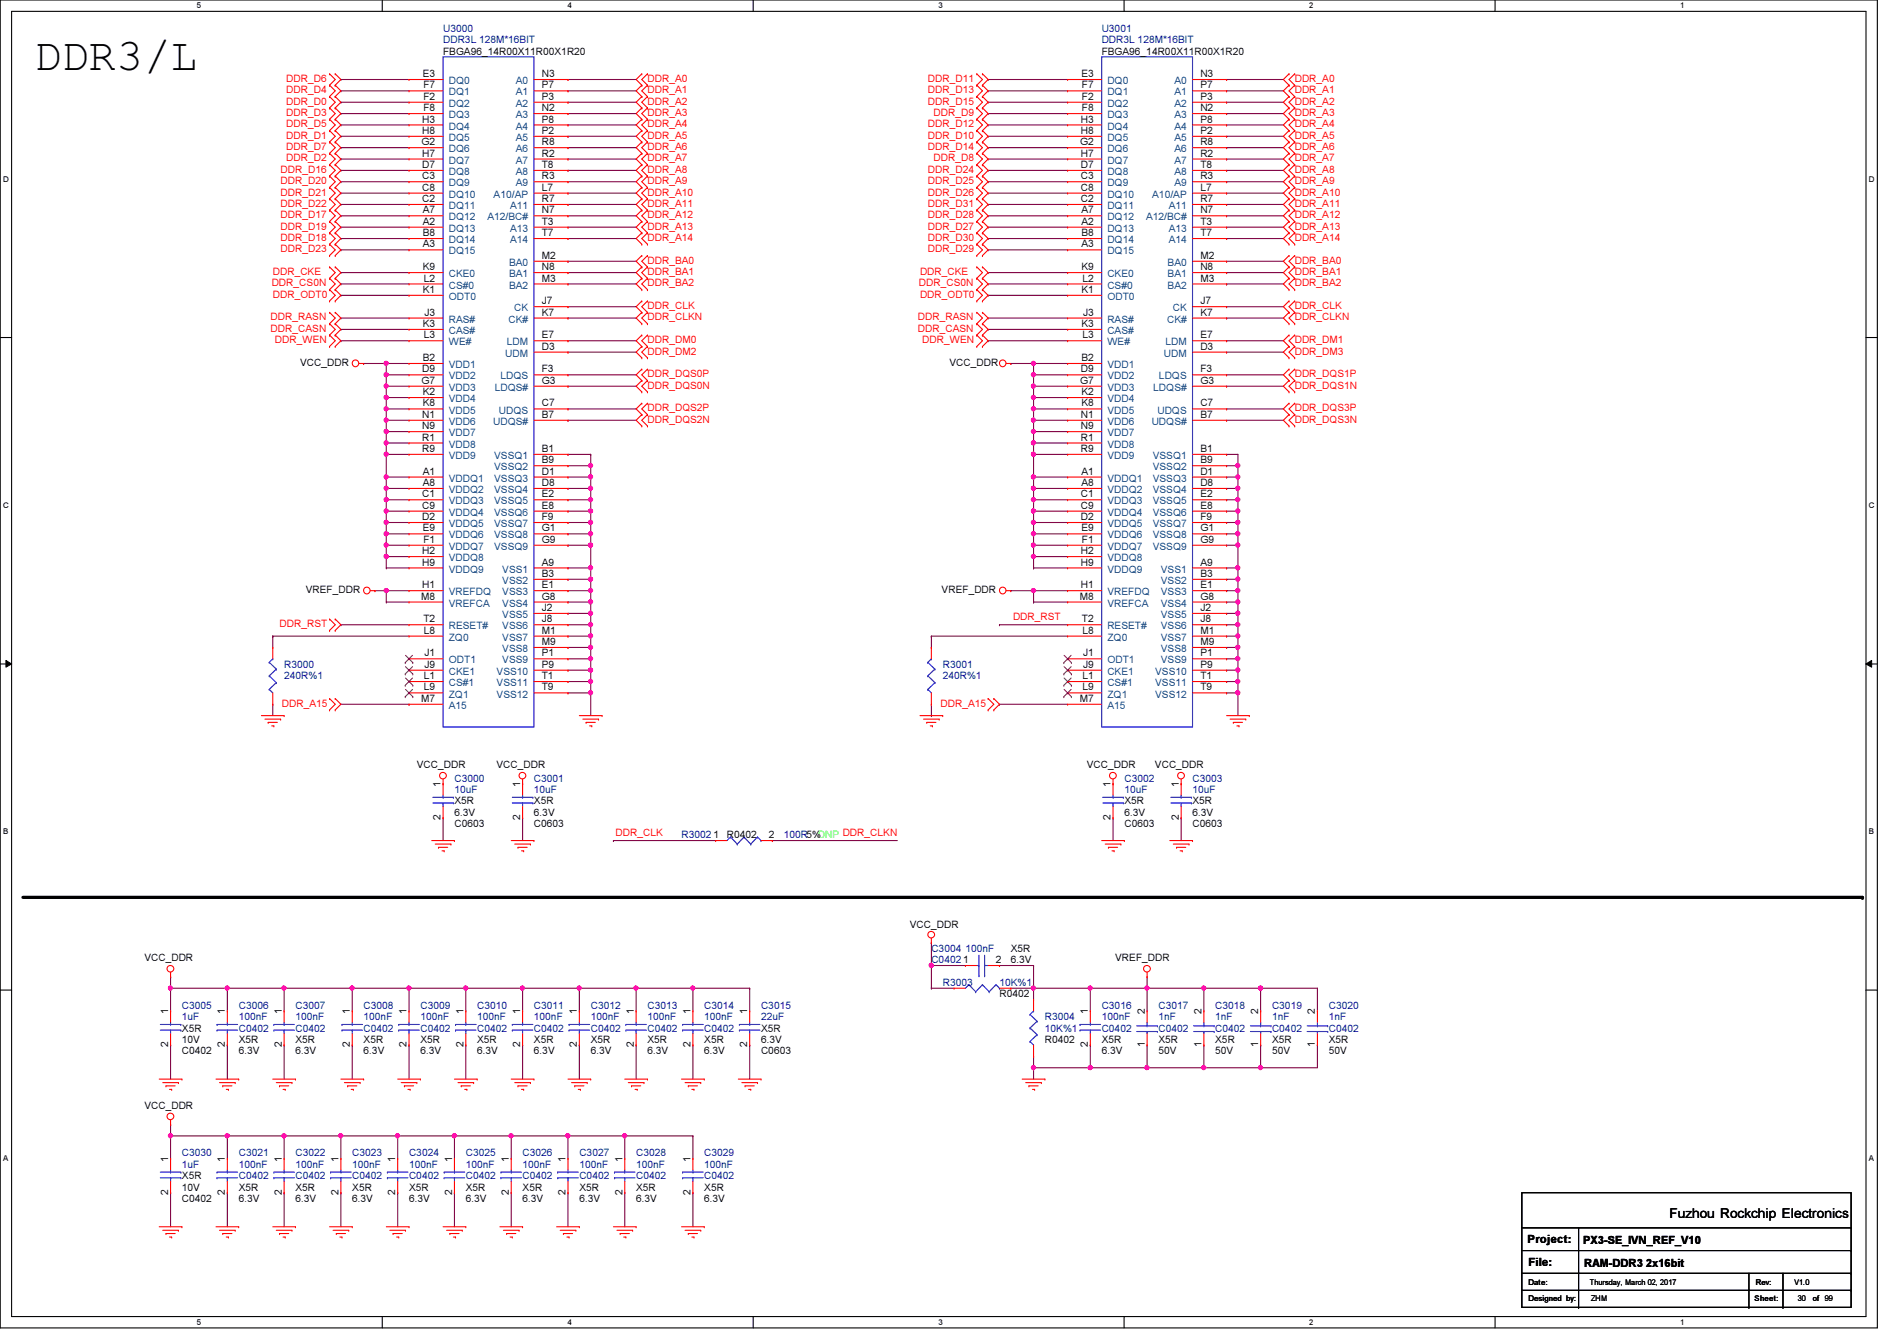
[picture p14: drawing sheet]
<svg xmlns="http://www.w3.org/2000/svg" width="297mm" height="210mm" viewBox="0 0 297 210" stroke-linecap="round" stroke-linejoin="round" font-family="sans-serif">
<defs><g id="words">
<text font-size="7.1" x="5.4" y="11">DDR3/L</text>
<text font-size="2.1" x="261.4" y="190.6">Fuzhou Rockchip Electronics</text>
<g font-size="1.8">
<text x="239.2" y="194.6">Project:</text>
<text x="239.3" y="198.1">File:</text>
</g>
<g font-size="1.7">
<text x="247.9" y="194.7">PX3-SE_IVN_REF_V10</text>
<text x="248.1" y="198.2">RAM-DDR3 2x16bit</text>
</g>
<g font-size="1.6" fill="#000080">
<text x="69.4" y="5">U3000</text>
<text x="172.5" y="5">U3001</text>
<text x="69.4" y="6.8">DDR3L 128M*16BIT</text>
<text x="172.5" y="6.8">DDR3L 128M*16BIT</text>
<text x="44.5" y="104.6">R3000</text>
<text x="44.5" y="106.3">240R%1</text>
<text x="147.6" y="104.6">R3001</text>
<text x="147.6" y="106.3">240R%1</text>
<text x="71.2" y="122.3">C3000</text>
<text x="71.2" y="124.1">10uF</text>
<text x="83.6" y="122.3">C3001</text>
<text x="83.6" y="124.1">10uF</text>
<text x="176.1" y="122.3">C3002</text>
<text x="176.1" y="124.1">10uF</text>
<text x="186.7" y="122.3">C3003</text>
<text x="186.7" y="124.1">10uF</text>
<text x="106.7" y="131.2">R3002</text>
<text x="122.7" y="131.2">100R5%DNP</text>
<text x="145.8" y="149">C3004 100nF</text>
<text x="145.8" y="150.8">C0402</text>
<text x="147.6" y="154.3">R3003</text>
<text x="156.5" y="154.3">10K%1</text>
<text x="28.5" y="157.9">C3005</text>
<text x="28.5" y="159.7">1uF</text>
<text x="37.4" y="157.9">C3006</text>
<text x="37.4" y="159.7">100nF</text>
<text x="37.4" y="161.5">C0402</text>
<text x="46.3" y="157.9">C3007</text>
<text x="46.3" y="159.7">100nF</text>
<text x="46.3" y="161.5">C0402</text>
<text x="56.9" y="157.9">C3008</text>
<text x="56.9" y="159.7">100nF</text>
<text x="56.9" y="161.5">C0402</text>
<text x="65.8" y="157.9">C3009</text>
<text x="65.8" y="159.7">100nF</text>
<text x="65.8" y="161.5">C0402</text>
<text x="74.7" y="157.9">C3010</text>
<text x="74.7" y="159.7">100nF</text>
<text x="74.7" y="161.5">C0402</text>
<text x="83.6" y="157.9">C3011</text>
<text x="83.6" y="159.7">100nF</text>
<text x="83.6" y="161.5">C0402</text>
<text x="92.5" y="157.9">C3012</text>
<text x="92.5" y="159.7">100nF</text>
<text x="92.5" y="161.5">C0402</text>
<text x="101.4" y="157.9">C3013</text>
<text x="101.4" y="159.7">100nF</text>
<text x="101.4" y="161.5">C0402</text>
<text x="110.3" y="157.9">C3014</text>
<text x="110.3" y="159.7">100nF</text>
<text x="110.3" y="161.5">C0402</text>
<text x="119.2" y="157.9">C3015</text>
<text x="119.2" y="159.7">22uF</text>
<text x="163.6" y="159.7">R3004</text>
<text x="163.6" y="161.5">10K%1</text>
<text x="172.5" y="157.9">C3016</text>
<text x="172.5" y="159.7">100nF</text>
<text x="172.5" y="161.5">C0402</text>
<text x="181.4" y="157.9">C3017</text>
<text x="181.4" y="159.7">1nF</text>
<text x="181.4" y="161.5">C0402</text>
<text x="190.3" y="157.9">C3018</text>
<text x="190.3" y="159.7">1nF</text>
<text x="190.3" y="161.5">C0402</text>
<text x="199.2" y="157.9">C3019</text>
<text x="199.2" y="159.7">1nF</text>
<text x="199.2" y="161.5">C0402</text>
<text x="208.1" y="157.9">C3020</text>
<text x="208.1" y="159.7">1nF</text>
<text x="208.1" y="161.5">C0402</text>
<text x="28.5" y="181">C3030</text>
<text x="28.5" y="182.8">1uF</text>
<text x="37.4" y="181">C3021</text>
<text x="37.4" y="182.8">100nF</text>
<text x="37.4" y="184.6">C0402</text>
<text x="46.3" y="181">C3022</text>
<text x="46.3" y="182.8">100nF</text>
<text x="46.3" y="184.6">C0402</text>
<text x="55.2" y="181">C3023</text>
<text x="55.2" y="182.8">100nF</text>
<text x="55.2" y="184.6">C0402</text>
<text x="64" y="181">C3024</text>
<text x="64" y="182.8">100nF</text>
<text x="64" y="184.6">C0402</text>
<text x="72.9" y="181">C3025</text>
<text x="72.9" y="182.8">100nF</text>
<text x="72.9" y="184.6">C0402</text>
<text x="81.8" y="181">C3026</text>
<text x="81.8" y="182.8">100nF</text>
<text x="81.8" y="184.6">C0402</text>
<text x="90.7" y="181">C3027</text>
<text x="90.7" y="182.8">100nF</text>
<text x="90.7" y="184.6">C0402</text>
<text x="99.6" y="181">C3028</text>
<text x="99.6" y="182.8">100nF</text>
<text x="99.6" y="184.6">C0402</text>
<text x="110.3" y="181">C3029</text>
<text x="110.3" y="182.8">100nF</text>
<text x="110.3" y="184.6">C0402</text>
</g>
<g font-size="1.6">
<text x="69.4" y="8.6">FBGA96_14R00X11R00X1R20</text>
<text x="172.5" y="8.6">FBGA96_14R00X11R00X1R20</text>
<text x="66.2" y="12.1">E3</text>
<text x="66.3" y="13.8">F7</text>
<text x="66.3" y="15.6">F2</text>
<text x="66.3" y="17.4">F8</text>
<text x="84.8" y="12.1">N3</text>
<text x="84.8" y="13.8">P7</text>
<text x="84.8" y="15.6">P3</text>
<text x="84.8" y="17.4">N2</text>
<text x="169.3" y="12.1">E3</text>
<text x="169.4" y="13.8">F7</text>
<text x="169.4" y="15.6">F2</text>
<text x="169.4" y="17.4">F8</text>
<text x="188" y="12.1">N3</text>
<text x="188" y="13.8">P7</text>
<text x="188" y="15.6">P3</text>
<text x="188" y="17.4">N2</text>
<text x="66" y="22.7">G2</text>
<text x="66.1" y="19.2">H3</text>
<text x="66.1" y="21">H8</text>
<text x="84.8" y="19.2">P8</text>
<text x="84.8" y="21">P2</text>
<text x="84.8" y="22.7">R8</text>
<text x="169.1" y="22.7">G2</text>
<text x="169.2" y="19.2">H3</text>
<text x="169.2" y="21">H8</text>
<text x="188" y="19.2">P8</text>
<text x="188" y="21">P2</text>
<text x="188" y="22.7">R8</text>
<text x="66.1" y="24.5">H7</text>
<text x="66.1" y="26.3">D7</text>
<text x="66.1" y="28.1">C3</text>
<text x="66.1" y="29.8">C8</text>
<text x="84.8" y="24.5">R2</text>
<text x="84.8" y="26.3">T8</text>
<text x="84.8" y="28.1">R3</text>
<text x="84.8" y="29.8">L7</text>
<text x="169.2" y="24.5">H7</text>
<text x="169.2" y="26.3">D7</text>
<text x="169.2" y="28.1">C3</text>
<text x="169.2" y="29.8">C8</text>
<text x="188" y="24.5">R2</text>
<text x="188" y="26.3">T8</text>
<text x="188" y="28.1">R3</text>
<text x="188" y="29.8">L7</text>
<text x="66.1" y="31.6">C2</text>
<text x="66.2" y="33.4">A7</text>
<text x="66.2" y="35.2">A2</text>
<text x="84.8" y="31.6">R7</text>
<text x="84.8" y="33.4">N7</text>
<text x="84.8" y="35.2">T3</text>
<text x="169.2" y="31.6">C2</text>
<text x="169.3" y="33.4">A7</text>
<text x="169.3" y="35.2">A2</text>
<text x="188" y="31.6">R7</text>
<text x="188" y="33.4">N7</text>
<text x="188" y="35.2">T3</text>
<text x="66.2" y="37">B8</text>
<text x="66.2" y="38.7">A3</text>
<text x="84.8" y="40.5">M2</text>
<text x="84.8" y="37">T7</text>
<text x="169.3" y="37">B8</text>
<text x="169.3" y="38.7">A3</text>
<text x="188" y="40.5">M2</text>
<text x="188" y="37">T7</text>
<text x="66.2" y="42.3">K9</text>
<text x="66.2" y="45.8">K1</text>
<text x="66.4" y="44.1">L2</text>
<text x="84.8" y="42.3">N8</text>
<text x="84.8" y="44.1">M3</text>
<text x="84.8" y="47.6">J7</text>
<text x="169.3" y="42.3">K9</text>
<text x="169.3" y="45.8">K1</text>
<text x="169.5" y="44.1">L2</text>
<text x="188" y="42.3">N8</text>
<text x="188" y="44.1">M3</text>
<text x="188" y="47.6">J7</text>
<text x="66.2" y="51.2">K3</text>
<text x="66.4" y="53">L3</text>
<text x="66.5" y="49.4">J3</text>
<text x="84.8" y="49.4">K7</text>
<text x="84.8" y="53">E7</text>
<text x="169.3" y="51.2">K3</text>
<text x="169.5" y="53">L3</text>
<text x="169.6" y="49.4">J3</text>
<text x="188" y="49.4">K7</text>
<text x="188" y="53">E7</text>
<text x="47" y="57.3">VCC_DDR</text>
<text x="66.1" y="58.3">D9</text>
<text x="66.2" y="56.5">B2</text>
<text x="84.8" y="54.7">D3</text>
<text x="84.8" y="58.3">F3</text>
<text x="148.7" y="57.3">VCC_DDR</text>
<text x="169.2" y="58.3">D9</text>
<text x="169.3" y="56.5">B2</text>
<text x="188" y="54.7">D3</text>
<text x="188" y="58.3">F3</text>
<text x="66" y="60.1">G7</text>
<text x="66.1" y="65.4">N1</text>
<text x="66.2" y="61.8">K2</text>
<text x="66.2" y="63.6">K8</text>
<text x="84.8" y="60.1">G3</text>
<text x="84.8" y="63.6">C7</text>
<text x="84.8" y="65.4">B7</text>
<text x="169.1" y="60.1">G7</text>
<text x="169.2" y="65.4">N1</text>
<text x="169.3" y="61.8">K2</text>
<text x="169.3" y="63.6">K8</text>
<text x="188" y="60.1">G3</text>
<text x="188" y="63.6">C7</text>
<text x="188" y="65.4">B7</text>
<text x="66.1" y="67.2">N9</text>
<text x="66.1" y="69">R1</text>
<text x="66.1" y="70.7">R9</text>
<text x="84.8" y="70.7">B1</text>
<text x="169.2" y="67.2">N9</text>
<text x="169.2" y="69">R1</text>
<text x="169.2" y="70.7">R9</text>
<text x="188" y="70.7">B1</text>
<text x="66.1" y="77.9">C1</text>
<text x="66.2" y="74.3">A1</text>
<text x="66.2" y="76.1">A8</text>
<text x="84.8" y="72.5">B9</text>
<text x="84.8" y="74.3">D1</text>
<text x="84.8" y="76.1">D8</text>
<text x="84.8" y="77.9">E2</text>
<text x="169.2" y="77.9">C1</text>
<text x="169.3" y="74.3">A1</text>
<text x="169.3" y="76.1">A8</text>
<text x="188" y="72.5">B9</text>
<text x="188" y="74.3">D1</text>
<text x="188" y="76.1">D8</text>
<text x="188" y="77.9">E2</text>
<text x="66.1" y="79.6">C9</text>
<text x="66.1" y="81.4">D2</text>
<text x="66.2" y="83.2">E9</text>
<text x="84.8" y="79.6">E8</text>
<text x="84.8" y="81.4">F9</text>
<text x="84.8" y="83.2">G1</text>
<text x="169.2" y="79.6">C9</text>
<text x="169.2" y="81.4">D2</text>
<text x="169.3" y="83.2">E9</text>
<text x="188" y="79.6">E8</text>
<text x="188" y="81.4">F9</text>
<text x="188" y="83.2">G1</text>
<text x="66.1" y="86.7">H2</text>
<text x="66.1" y="88.5">H9</text>
<text x="66.3" y="85">F1</text>
<text x="84.8" y="88.5">A9</text>
<text x="84.8" y="85">G9</text>
<text x="169.2" y="86.7">H2</text>
<text x="169.2" y="88.5">H9</text>
<text x="169.4" y="85">F1</text>
<text x="188" y="88.5">A9</text>
<text x="188" y="85">G9</text>
<text x="47.9" y="92.8">VREF_DDR</text>
<text x="66" y="93.9">M8</text>
<text x="66.1" y="92.1">H1</text>
<text x="84.8" y="90.3">B3</text>
<text x="84.8" y="93.9">G8</text>
<text x="84.8" y="95.6">J2</text>
<text x="84.8" y="92.1">E1</text>
<text x="147.4" y="92.8">VREF_DDR</text>
<text x="169.1" y="93.9">M8</text>
<text x="169.2" y="92.1">H1</text>
<text x="188" y="90.3">B3</text>
<text x="188" y="93.9">G8</text>
<text x="188" y="95.6">J2</text>
<text x="188" y="92.1">E1</text>
<text x="66.3" y="97.4">T2</text>
<text x="66.4" y="99.2">L8</text>
<text x="84.8" y="97.4">J8</text>
<text x="84.8" y="99.2">M1</text>
<text x="84.8" y="101">M9</text>
<text x="169.4" y="97.4">T2</text>
<text x="169.5" y="99.2">L8</text>
<text x="188" y="97.4">J8</text>
<text x="188" y="99.2">M1</text>
<text x="188" y="101">M9</text>
<text x="66.4" y="106.3">L1</text>
<text x="66.5" y="102.7">J1</text>
<text x="66.5" y="104.5">J9</text>
<text x="84.8" y="102.7">P1</text>
<text x="84.8" y="104.5">P9</text>
<text x="84.8" y="106.3">T1</text>
<text x="169.5" y="106.3">L1</text>
<text x="169.6" y="102.7">J1</text>
<text x="169.6" y="104.5">J9</text>
<text x="188" y="102.7">P1</text>
<text x="188" y="104.5">P9</text>
<text x="188" y="106.3">T1</text>
<text x="66" y="109.9">M7</text>
<text x="66.4" y="108.1">L9</text>
<text x="84.8" y="108.1">T9</text>
<text x="169.1" y="109.9">M7</text>
<text x="169.5" y="108.1">L9</text>
<text x="188" y="108.1">T9</text>
<text x="65.3" y="120.2">VCC_DDR</text>
<text x="69" y="123.2" transform="rotate(-90 69 123.2)">1</text>
<text x="71.2" y="125.9">X5R</text>
<text x="77.7" y="120.2">VCC_DDR</text>
<text x="81.4" y="123.2" transform="rotate(-90 81.4 123.2)">1</text>
<text x="83.6" y="125.9">X5R</text>
<text x="170.2" y="120.2">VCC_DDR</text>
<text x="173.9" y="123.2" transform="rotate(-90 173.9 123.2)">1</text>
<text x="176.1" y="125.9">X5R</text>
<text x="180.8" y="120.2">VCC_DDR</text>
<text x="184.6" y="123.2" transform="rotate(-90 184.6 123.2)">1</text>
<text x="186.7" y="125.9">X5R</text>
<text x="69" y="128.4" transform="rotate(-90 69 128.4)">2</text>
<text x="71.2" y="129.5">C0603</text>
<text x="71.2" y="127.7">6.3V</text>
<text x="81.4" y="128.4" transform="rotate(-90 81.4 128.4)">2</text>
<text x="83.6" y="129.5">C0603</text>
<text x="83.6" y="127.7">6.3V</text>
<text x="111.7" y="131.2">1</text>
<text x="113.8" y="131.2">R0402</text>
<text x="120.4" y="131.2">2</text>
<text x="173.9" y="128.4" transform="rotate(-90 173.9 128.4)">2</text>
<text x="176.1" y="129.5">C0603</text>
<text x="176.1" y="127.7">6.3V</text>
<text x="184.6" y="128.4" transform="rotate(-90 184.6 128.4)">2</text>
<text x="186.7" y="129.5">C0603</text>
<text x="186.7" y="127.7">6.3V</text>
<text x="142.4" y="145.3">VCC_DDR</text>
<text x="158.3" y="149">X5R</text>
<text x="22.6" y="150.5">VCC_DDR</text>
<text x="150.8" y="150.7">1</text>
<text x="156" y="150.7">2</text>
<text x="158.3" y="150.8">6.3V</text>
<text x="174.6" y="150.5">VREF_DDR</text>
<text x="26.3" y="158.8" transform="rotate(-90 26.3 158.8)">1</text>
<text x="28.5" y="161.5">X5R</text>
<text x="35.2" y="158.8" transform="rotate(-90 35.2 158.8)">1</text>
<text x="44.1" y="158.8" transform="rotate(-90 44.1 158.8)">1</text>
<text x="54.8" y="158.8" transform="rotate(-90 54.8 158.8)">1</text>
<text x="63.7" y="158.8" transform="rotate(-90 63.7 158.8)">1</text>
<text x="72.6" y="158.8" transform="rotate(-90 72.6 158.8)">1</text>
<text x="81.4" y="158.8" transform="rotate(-90 81.4 158.8)">1</text>
<text x="90.3" y="158.8" transform="rotate(-90 90.3 158.8)">1</text>
<text x="99.2" y="158.8" transform="rotate(-90 99.2 158.8)">1</text>
<text x="108.1" y="158.8" transform="rotate(-90 108.1 158.8)">1</text>
<text x="117" y="158.8" transform="rotate(-90 117 158.8)">1</text>
<text x="119.2" y="161.5">X5R</text>
<text x="156.5" y="156.1">R0402</text>
<text x="170.3" y="158.8" transform="rotate(-90 170.3 158.8)">1</text>
<text x="179.2" y="158.8" transform="rotate(-90 179.2 158.8)">2</text>
<text x="188.1" y="158.8" transform="rotate(-90 188.1 158.8)">2</text>
<text x="197" y="158.8" transform="rotate(-90 197 158.8)">2</text>
<text x="205.9" y="158.8" transform="rotate(-90 205.9 158.8)">2</text>
<text x="26.3" y="163.9" transform="rotate(-90 26.3 163.9)">2</text>
<text x="28.5" y="165">C0402</text>
<text x="28.5" y="163.2">10V</text>
<text x="35.2" y="163.9" transform="rotate(-90 35.2 163.9)">2</text>
<text x="37.4" y="163.2">X5R</text>
<text x="37.4" y="165">6.3V</text>
<text x="44.1" y="163.9" transform="rotate(-90 44.1 163.9)">2</text>
<text x="46.3" y="163.2">X5R</text>
<text x="46.3" y="165">6.3V</text>
<text x="54.8" y="163.9" transform="rotate(-90 54.8 163.9)">2</text>
<text x="56.9" y="163.2">X5R</text>
<text x="56.9" y="165">6.3V</text>
<text x="63.7" y="163.9" transform="rotate(-90 63.7 163.9)">2</text>
<text x="65.8" y="163.2">X5R</text>
<text x="65.8" y="165">6.3V</text>
<text x="72.6" y="163.9" transform="rotate(-90 72.6 163.9)">2</text>
<text x="74.7" y="163.2">X5R</text>
<text x="74.7" y="165">6.3V</text>
<text x="81.4" y="163.9" transform="rotate(-90 81.4 163.9)">2</text>
<text x="83.6" y="163.2">X5R</text>
<text x="83.6" y="165">6.3V</text>
<text x="90.3" y="163.9" transform="rotate(-90 90.3 163.9)">2</text>
<text x="92.5" y="163.2">X5R</text>
<text x="92.5" y="165">6.3V</text>
<text x="99.2" y="163.9" transform="rotate(-90 99.2 163.9)">2</text>
<text x="101.4" y="163.2">X5R</text>
<text x="101.4" y="165">6.3V</text>
<text x="108.1" y="163.9" transform="rotate(-90 108.1 163.9)">2</text>
<text x="110.3" y="163.2">X5R</text>
<text x="110.3" y="165">6.3V</text>
<text x="117" y="163.9" transform="rotate(-90 117 163.9)">2</text>
<text x="119.2" y="165">C0603</text>
<text x="119.2" y="163.2">6.3V</text>
<text x="163.6" y="163.2">R0402</text>
<text x="170.3" y="163.9" transform="rotate(-90 170.3 163.9)">2</text>
<text x="172.5" y="163.2">X5R</text>
<text x="172.5" y="165">6.3V</text>
<text x="179.2" y="163.9" transform="rotate(-90 179.2 163.9)">1</text>
<text x="181.4" y="163.2">X5R</text>
<text x="181.4" y="165">50V</text>
<text x="188.1" y="163.9" transform="rotate(-90 188.1 163.9)">1</text>
<text x="190.3" y="163.2">X5R</text>
<text x="190.3" y="165">50V</text>
<text x="197" y="163.9" transform="rotate(-90 197 163.9)">1</text>
<text x="199.2" y="163.2">X5R</text>
<text x="199.2" y="165">50V</text>
<text x="205.9" y="163.9" transform="rotate(-90 205.9 163.9)">1</text>
<text x="208.1" y="163.2">X5R</text>
<text x="208.1" y="165">50V</text>
<text x="22.6" y="173.6">VCC_DDR</text>
<text x="26.3" y="181.9" transform="rotate(-90 26.3 181.9)">1</text>
<text x="28.5" y="184.6">X5R</text>
<text x="35.2" y="181.9" transform="rotate(-90 35.2 181.9)">1</text>
<text x="44.1" y="181.9" transform="rotate(-90 44.1 181.9)">1</text>
<text x="53" y="181.9" transform="rotate(-90 53 181.9)">1</text>
<text x="61.9" y="181.9" transform="rotate(-90 61.9 181.9)">1</text>
<text x="70.8" y="181.9" transform="rotate(-90 70.8 181.9)">1</text>
<text x="79.7" y="181.9" transform="rotate(-90 79.7 181.9)">1</text>
<text x="88.6" y="181.9" transform="rotate(-90 88.6 181.9)">1</text>
<text x="97.4" y="181.9" transform="rotate(-90 97.4 181.9)">1</text>
<text x="108.1" y="181.9" transform="rotate(-90 108.1 181.9)">1</text>
<text x="26.3" y="187" transform="rotate(-90 26.3 187)">2</text>
<text x="28.5" y="188.1">C0402</text>
<text x="28.5" y="186.4">10V</text>
<text x="35.2" y="187" transform="rotate(-90 35.2 187)">2</text>
<text x="37.4" y="186.4">X5R</text>
<text x="37.4" y="188.1">6.3V</text>
<text x="44.1" y="187" transform="rotate(-90 44.1 187)">2</text>
<text x="46.3" y="186.4">X5R</text>
<text x="46.3" y="188.1">6.3V</text>
<text x="53" y="187" transform="rotate(-90 53 187)">2</text>
<text x="55.2" y="186.4">X5R</text>
<text x="55.2" y="188.1">6.3V</text>
<text x="61.9" y="187" transform="rotate(-90 61.9 187)">2</text>
<text x="64" y="186.4">X5R</text>
<text x="64" y="188.1">6.3V</text>
<text x="70.8" y="187" transform="rotate(-90 70.8 187)">2</text>
<text x="72.9" y="186.4">X5R</text>
<text x="72.9" y="188.1">6.3V</text>
<text x="79.7" y="187" transform="rotate(-90 79.7 187)">2</text>
<text x="81.8" y="186.4">X5R</text>
<text x="81.8" y="188.1">6.3V</text>
<text x="88.6" y="187" transform="rotate(-90 88.6 187)">2</text>
<text x="90.7" y="186.4">X5R</text>
<text x="90.7" y="188.1">6.3V</text>
<text x="97.4" y="187" transform="rotate(-90 97.4 187)">2</text>
<text x="99.6" y="186.4">X5R</text>
<text x="99.6" y="188.1">6.3V</text>
<text x="108.1" y="187" transform="rotate(-90 108.1 187)">2</text>
<text x="110.3" y="186.4">X5R</text>
<text x="110.3" y="188.1">6.3V</text>
</g>
<g font-size="1.6" fill="#f00">
<text x="44.8" y="12.8">DDR_D6</text>
<text x="44.8" y="14.6">DDR_D4</text>
<text x="44.8" y="16.4">DDR_D0</text>
<text x="101.4" y="16.4">DDR_A2</text>
<text x="101.4" y="14.6">DDR_A1</text>
<text x="101.4" y="12.8">DDR_A0</text>
<text x="145.3" y="12.8">DDR_D11</text>
<text x="145.3" y="14.6">DDR_D13</text>
<text x="145.3" y="16.4">DDR_D15</text>
<text x="202.7" y="16.4">DDR_A2</text>
<text x="202.7" y="14.6">DDR_A1</text>
<text x="202.7" y="12.8">DDR_A0</text>
<text x="44.8" y="18.2">DDR_D3</text>
<text x="44.8" y="19.9">DDR_D5</text>
<text x="44.8" y="21.7">DDR_D1</text>
<text x="44.8" y="23.5">DDR_D7</text>
<text x="101.4" y="23.5">DDR_A6</text>
<text x="101.4" y="21.7">DDR_A5</text>
<text x="101.4" y="19.9">DDR_A4</text>
<text x="101.4" y="18.2">DDR_A3</text>
<text x="145.3" y="19.9">DDR_D12</text>
<text x="145.3" y="23.5">DDR_D14</text>
<text x="145.3" y="21.7">DDR_D10</text>
<text x="146.2" y="18.2">DDR_D9</text>
<text x="202.7" y="23.5">DDR_A6</text>
<text x="202.7" y="21.7">DDR_A5</text>
<text x="202.7" y="19.9">DDR_A4</text>
<text x="202.7" y="18.2">DDR_A3</text>
<text x="43.9" y="27.1">DDR_D16</text>
<text x="43.9" y="28.8">DDR_D20</text>
<text x="44.8" y="25.3">DDR_D2</text>
<text x="101.4" y="28.8">DDR_A9</text>
<text x="101.4" y="27.1">DDR_A8</text>
<text x="101.4" y="25.3">DDR_A7</text>
<text x="145.3" y="27.1">DDR_D24</text>
<text x="145.3" y="28.8">DDR_D25</text>
<text x="146.2" y="25.3">DDR_D8</text>
<text x="202.7" y="28.8">DDR_A9</text>
<text x="202.7" y="27.1">DDR_A8</text>
<text x="202.7" y="25.3">DDR_A7</text>
<text x="43.9" y="30.6">DDR_D21</text>
<text x="43.9" y="32.4">DDR_D22</text>
<text x="43.9" y="34.2">DDR_D17</text>
<text x="43.9" y="35.9">DDR_D19</text>
<text x="101.4" y="35.9">DDR_A13</text>
<text x="101.4" y="34.2">DDR_A12</text>
<text x="101.4" y="32.4">DDR_A11</text>
<text x="101.4" y="30.6">DDR_A10</text>
<text x="145.3" y="30.6">DDR_D26</text>
<text x="145.3" y="32.4">DDR_D31</text>
<text x="145.3" y="34.2">DDR_D28</text>
<text x="145.3" y="35.9">DDR_D27</text>
<text x="202.7" y="35.9">DDR_A13</text>
<text x="202.7" y="34.2">DDR_A12</text>
<text x="202.7" y="32.4">DDR_A11</text>
<text x="202.7" y="30.6">DDR_A10</text>
<text x="43.9" y="37.7">DDR_D18</text>
<text x="43.9" y="39.5">DDR_D23</text>
<text x="101.4" y="41.3">DDR_BA0</text>
<text x="101.4" y="37.7">DDR_A14</text>
<text x="145.3" y="37.7">DDR_D30</text>
<text x="145.3" y="39.5">DDR_D29</text>
<text x="202.7" y="41.3">DDR_BA0</text>
<text x="202.7" y="37.7">DDR_A14</text>
<text x="42.5" y="44.8">DDR_CS0N</text>
<text x="42.7" y="43.1">DDR_CKE</text>
<text x="42.7" y="46.6">DDR_ODT0</text>
<text x="101.4" y="44.8">DDR_BA2</text>
<text x="101.4" y="43.1">DDR_BA1</text>
<text x="143.9" y="44.8">DDR_CS0N</text>
<text x="144.1" y="43.1">DDR_CKE</text>
<text x="144.1" y="46.6">DDR_ODT0</text>
<text x="202.7" y="44.8">DDR_BA2</text>
<text x="202.7" y="43.1">DDR_BA1</text>
<text x="42.4" y="50.2">DDR_RASN</text>
<text x="42.4" y="51.9">DDR_CASN</text>
<text x="43" y="53.7">DDR_WEN</text>
<text x="101.4" y="53.7">DDR_DM0</text>
<text x="101.4" y="50.2">DDR_CLKN</text>
<text x="101.4" y="48.4">DDR_CLK</text>
<text x="143.7" y="50.2">DDR_RASN</text>
<text x="143.7" y="51.9">DDR_CASN</text>
<text x="144.4" y="53.7">DDR_WEN</text>
<text x="202.7" y="53.7">DDR_DM1</text>
<text x="202.7" y="50.2">DDR_CLKN</text>
<text x="202.7" y="48.4">DDR_CLK</text>
<text x="101.4" y="59.1">DDR_DQS0P</text>
<text x="101.4" y="55.5">DDR_DM2</text>
<text x="202.7" y="59.1">DDR_DQS1P</text>
<text x="202.7" y="55.5">DDR_DM3</text>
<text x="101.4" y="64.4">DDR_DQS2P</text>
<text x="101.4" y="60.8">DDR_DQS0N</text>
<text x="202.7" y="64.4">DDR_DQS3P</text>
<text x="202.7" y="60.8">DDR_DQS1N</text>
<text x="101.4" y="66.2">DDR_DQS2N</text>
<text x="202.7" y="66.2">DDR_DQS3N</text>
<text x="43.8" y="98.2">DDR_RST</text>
<text x="158.6" y="97">DDR_RST</text>
<text x="44.2" y="110.6">DDR_A15</text>
<text x="147.3" y="110.6">DDR_A15</text>
<text x="96.4" y="130.8">DDR_CLK</text>
<text x="131.9" y="130.8">DDR_CLKN</text>
</g>
<g font-size="1.6" fill="#004080">
<text x="70.3" y="13.2">DQ0</text>
<text x="70.3" y="14.9">DQ1</text>
<text x="70.3" y="16.7">DQ2</text>
<text x="80.8" y="13.2">A0</text>
<text x="80.8" y="14.9">A1</text>
<text x="80.8" y="16.7">A2</text>
<text x="173.4" y="13.2">DQ0</text>
<text x="173.4" y="14.9">DQ1</text>
<text x="173.4" y="16.7">DQ2</text>
<text x="183.9" y="13.2">A0</text>
<text x="183.9" y="14.9">A1</text>
<text x="183.9" y="16.7">A2</text>
<text x="70.3" y="18.5">DQ3</text>
<text x="70.3" y="20.3">DQ4</text>
<text x="70.3" y="22.1">DQ5</text>
<text x="70.3" y="23.8">DQ6</text>
<text x="80.8" y="18.5">A3</text>
<text x="80.8" y="20.3">A4</text>
<text x="80.8" y="22.1">A5</text>
<text x="80.8" y="23.8">A6</text>
<text x="173.4" y="18.5">DQ3</text>
<text x="173.4" y="20.3">DQ4</text>
<text x="173.4" y="22.1">DQ5</text>
<text x="173.4" y="23.8">DQ6</text>
<text x="183.9" y="18.5">A3</text>
<text x="183.9" y="20.3">A4</text>
<text x="183.9" y="22.1">A5</text>
<text x="183.9" y="23.8">A6</text>
<text x="70.3" y="25.6">DQ7</text>
<text x="70.3" y="27.4">DQ8</text>
<text x="70.3" y="29.2">DQ9</text>
<text x="80.8" y="25.6">A7</text>
<text x="80.8" y="27.4">A8</text>
<text x="80.8" y="29.2">A9</text>
<text x="173.4" y="25.6">DQ7</text>
<text x="173.4" y="27.4">DQ8</text>
<text x="173.4" y="29.2">DQ9</text>
<text x="183.9" y="25.6">A7</text>
<text x="183.9" y="27.4">A8</text>
<text x="183.9" y="29.2">A9</text>
<text x="70.3" y="30.9">DQ10</text>
<text x="70.3" y="32.7">DQ11</text>
<text x="70.3" y="34.5">DQ12</text>
<text x="76.3" y="34.5">A12/BC#</text>
<text x="77.3" y="30.9">A10/AP</text>
<text x="79.9" y="32.7">A11</text>
<text x="173.4" y="30.9">DQ10</text>
<text x="173.4" y="32.7">DQ11</text>
<text x="173.4" y="34.5">DQ12</text>
<text x="179.4" y="34.5">A12/BC#</text>
<text x="180.4" y="30.9">A10/AP</text>
<text x="183" y="32.7">A11</text>
<text x="70.3" y="36.3">DQ13</text>
<text x="70.3" y="38.1">DQ14</text>
<text x="70.3" y="39.8">DQ15</text>
<text x="79.7" y="41.6">BA0</text>
<text x="79.9" y="36.3">A13</text>
<text x="79.9" y="38.1">A14</text>
<text x="173.4" y="36.3">DQ13</text>
<text x="173.4" y="38.1">DQ14</text>
<text x="173.4" y="39.8">DQ15</text>
<text x="182.8" y="41.6">BA0</text>
<text x="183" y="36.3">A13</text>
<text x="183" y="38.1">A14</text>
<text x="70.3" y="43.4">CKE0</text>
<text x="70.3" y="45.2">CS#0</text>
<text x="70.3" y="46.9">ODT0</text>
<text x="79.7" y="43.4">BA1</text>
<text x="79.7" y="45.2">BA2</text>
<text x="173.4" y="43.4">CKE0</text>
<text x="173.4" y="45.2">CS#0</text>
<text x="173.4" y="46.9">ODT0</text>
<text x="182.8" y="43.4">BA1</text>
<text x="182.8" y="45.2">BA2</text>
<text x="70.3" y="50.5">RAS#</text>
<text x="70.3" y="52.3">CAS#</text>
<text x="79.6" y="50.5">CK#</text>
<text x="80.5" y="48.7">CK</text>
<text x="173.4" y="50.5">RAS#</text>
<text x="173.4" y="52.3">CAS#</text>
<text x="182.7" y="50.5">CK#</text>
<text x="183.6" y="48.7">CK</text>
<text x="70.3" y="54.1">WE#</text>
<text x="70.3" y="57.6">VDD1</text>
<text x="70.3" y="59.4">VDD2</text>
<text x="78.4" y="59.4">LDQS</text>
<text x="79.1" y="55.8">UDM</text>
<text x="79.4" y="54.1">LDM</text>
<text x="173.4" y="54.1">WE#</text>
<text x="173.4" y="57.6">VDD1</text>
<text x="173.4" y="59.4">VDD2</text>
<text x="181.5" y="59.4">LDQS</text>
<text x="182.2" y="55.8">UDM</text>
<text x="182.5" y="54.1">LDM</text>
<text x="70.3" y="61.2">VDD3</text>
<text x="70.3" y="62.9">VDD4</text>
<text x="70.3" y="64.7">VDD5</text>
<text x="77.5" y="61.2">LDQS#</text>
<text x="78.1" y="64.7">UDQS</text>
<text x="173.4" y="61.2">VDD3</text>
<text x="173.4" y="62.9">VDD4</text>
<text x="173.4" y="64.7">VDD5</text>
<text x="180.6" y="61.2">LDQS#</text>
<text x="181.2" y="64.7">UDQS</text>
<text x="70.3" y="66.5">VDD6</text>
<text x="70.3" y="68.3">VDD7</text>
<text x="70.3" y="70.1">VDD8</text>
<text x="70.3" y="71.8">VDD9</text>
<text x="77.2" y="66.5">UDQS#</text>
<text x="77.4" y="71.8">VSSQ1</text>
<text x="173.4" y="66.5">VDD6</text>
<text x="173.4" y="68.3">VDD7</text>
<text x="173.4" y="70.1">VDD8</text>
<text x="173.4" y="71.8">VDD9</text>
<text x="180.3" y="66.5">UDQS#</text>
<text x="180.5" y="71.8">VSSQ1</text>
<text x="70.3" y="75.4">VDDQ1</text>
<text x="70.3" y="77.2">VDDQ2</text>
<text x="77.4" y="73.6">VSSQ2</text>
<text x="77.4" y="75.4">VSSQ3</text>
<text x="77.4" y="77.2">VSSQ4</text>
<text x="173.4" y="75.4">VDDQ1</text>
<text x="173.4" y="77.2">VDDQ2</text>
<text x="180.5" y="73.6">VSSQ2</text>
<text x="180.5" y="75.4">VSSQ3</text>
<text x="180.5" y="77.2">VSSQ4</text>
<text x="70.3" y="79">VDDQ3</text>
<text x="70.3" y="80.7">VDDQ4</text>
<text x="70.3" y="82.5">VDDQ5</text>
<text x="77.4" y="79">VSSQ5</text>
<text x="77.4" y="80.7">VSSQ6</text>
<text x="77.4" y="82.5">VSSQ7</text>
<text x="173.4" y="79">VDDQ3</text>
<text x="173.4" y="80.7">VDDQ4</text>
<text x="173.4" y="82.5">VDDQ5</text>
<text x="180.5" y="79">VSSQ5</text>
<text x="180.5" y="80.7">VSSQ6</text>
<text x="180.5" y="82.5">VSSQ7</text>
<text x="70.3" y="84.3">VDDQ6</text>
<text x="70.3" y="86.1">VDDQ7</text>
<text x="70.3" y="87.8">VDDQ8</text>
<text x="70.3" y="89.6">VDDQ9</text>
<text x="77.4" y="84.3">VSSQ8</text>
<text x="77.4" y="86.1">VSSQ9</text>
<text x="78.7" y="89.6">VSS1</text>
<text x="173.4" y="84.3">VDDQ6</text>
<text x="173.4" y="86.1">VDDQ7</text>
<text x="173.4" y="87.8">VDDQ8</text>
<text x="173.4" y="89.6">VDDQ9</text>
<text x="180.5" y="84.3">VSSQ8</text>
<text x="180.5" y="86.1">VSSQ9</text>
<text x="181.8" y="89.6">VSS1</text>
<text x="70.3" y="93.2">VREFDQ</text>
<text x="70.3" y="95">VREFCA</text>
<text x="78.7" y="91.4">VSS2</text>
<text x="78.7" y="95">VSS4</text>
<text x="78.7" y="93.2">VSS3</text>
<text x="173.4" y="93.2">VREFDQ</text>
<text x="173.4" y="95">VREFCA</text>
<text x="181.8" y="91.4">VSS2</text>
<text x="181.8" y="95">VSS4</text>
<text x="181.8" y="93.2">VSS3</text>
<text x="70.3" y="100.3">ZQ0</text>
<text x="70.3" y="98.5">RESET#</text>
<text x="78.7" y="96.7">VSS5</text>
<text x="78.7" y="98.5">VSS6</text>
<text x="78.7" y="100.3">VSS7</text>
<text x="173.4" y="100.3">ZQ0</text>
<text x="173.4" y="98.5">RESET#</text>
<text x="181.8" y="96.7">VSS5</text>
<text x="181.8" y="98.5">VSS6</text>
<text x="181.8" y="100.3">VSS7</text>
<text x="70.3" y="103.8">ODT1</text>
<text x="70.3" y="105.6">CKE1</text>
<text x="70.3" y="107.4">CS#1</text>
<text x="77.8" y="105.6">VSS10</text>
<text x="77.8" y="107.4">VSS11</text>
<text x="78.7" y="102.1">VSS8</text>
<text x="78.7" y="103.8">VSS9</text>
<text x="173.4" y="103.8">ODT1</text>
<text x="173.4" y="105.6">CKE1</text>
<text x="173.4" y="107.4">CS#1</text>
<text x="180.9" y="105.6">VSS10</text>
<text x="180.9" y="107.4">VSS11</text>
<text x="181.8" y="102.1">VSS8</text>
<text x="181.8" y="103.8">VSS9</text>
<text x="70.3" y="109.2">ZQ1</text>
<text x="70.3" y="111">A15</text>
<text x="77.8" y="109.2">VSS12</text>
<text x="173.4" y="109.2">ZQ1</text>
<text x="173.4" y="111">A15</text>
<text x="180.9" y="109.2">VSS12</text>
</g>
<g font-size="1.3">
<text x="30.8" y="1.3">5</text>
<text x="88.9" y="1.3">4</text>
<text x="146.9" y="1.3">3</text>
<text x="205" y="1.3">2</text>
<text x="263.1" y="1.3">1</text>
<text x=".5" y="28.4">D</text>
<text x="292.6" y="28.4">D</text>
<text x=".5" y="79.5">C</text>
<text x="292.6" y="79.5">C</text>
<text x=".5" y="130.6">B</text>
<text x="292.6" y="130.6">B</text>
<text x=".5" y="181.7">A</text>
<text x="292.6" y="181.7">A</text>
<text x="30.8" y="207.4">5</text>
<text x="88.9" y="207.4">4</text>
<text x="146.9" y="207.4">3</text>
<text x="205" y="207.4">2</text>
<text x="263.1" y="207.4">1</text>
</g>
<g font-size="1.2">
<text x="239.3" y="201.2">Date:</text>
<text x="239.3" y="203.7">Designed by:</text>
<text x="249" y="201.2">Thursday, March 02, 2017</text>
<text x="249.1" y="203.7">ZHM</text>
<text x="274.7" y="203.7">Sheet:</text>
<text x="274.9" y="201.2">Rev:</text>
<text x="281" y="201.2">V1.0</text>
<text x="281.5" y="203.7">30</text>
<text x="283.8" y="203.7">of 99</text>
</g>
</g></defs>
<path d="M0 0h294v207.9h-294zM1.8 1.8h290.4v204.3h-290.4z" fill="none" stroke="#000" stroke-width=".17"/>
<g fill="#fff">
<path d="M30.8 .2h.7v1.4h-.7z"/>
<path d="M30.8 206.2h.7v1.4h-.7z"/>
</g>
<path d="M59.9 0v1.8M59.9 206.1v1.8" fill="none" stroke="#000" stroke-width=".17"/>
<g fill="#fff">
<path d="M88.9 .2h.6v1.4h-.6z"/>
<path d="M88.9 206.2h.6v1.4h-.6z"/>
</g>
<path d="M117.9 0v1.8M117.9 206.1v1.8" fill="none" stroke="#000" stroke-width=".17"/>
<g fill="#fff">
<path d="M146.9 .2h.7v1.4h-.7z"/>
<path d="M146.9 206.2h.7v1.4h-.7z"/>
</g>
<path d="M176 0v1.8M176 206.1v1.8" fill="none" stroke="#000" stroke-width=".17"/>
<g fill="#fff">
<path d="M205 .2h.7v1.4h-.7z"/>
<path d="M205 206.2h.7v1.4h-.7z"/>
</g>
<path d="M234.1 0v1.8M234.1 206.1v1.8" fill="none" stroke="#000" stroke-width=".17"/>
<g fill="#fff">
<path d="M263.1 .2h.7v1.4h-.7z"/>
<path d="M263.1 206.2h.7v1.4h-.7z"/>
<path d="M.5 27.3h.9v1.4h-.9z"/>
<path d="M292.6 27.3h.9v1.4h-.9z"/>
<path d="M.5 78.4h.9v1.4h-.9z"/>
<path d="M292.6 78.4h.9v1.4h-.9z"/>
</g>
<path d="M0 52.8h1.8M292.2 52.8h1.8" fill="none" stroke="#000" stroke-width=".17"/>
<g fill="#fff">
<path d="M.5 129.5h.8v1.4h-.8z"/>
<path d="M292.6 129.5h.9v1.4h-.9z"/>
</g>
<path d="M0 103.9h1.8M292.2 103.9h1.8" fill="none" stroke="#000" stroke-width=".17"/>
<path d="M.9 103.4l.9 .5-.9 .5zM292.2 103.9l.9-.5v1z" fill="#000"/>
<path d="M.9 103.4l.9 .5-.9 .5zM292.2 103.9l.9-.5v1z" fill="none" stroke="#000" stroke-width=".16"/>
<g fill="#fff">
<path d="M.5 180.5h.8v1.4h-.8z"/>
<path d="M292.6 180.5h.9v1.4h-.9z"/>
</g>
<path d="M0 155h1.8M292.2 155h1.8" fill="none" stroke="#000" stroke-width=".17"/>
<path d="M3.6 140.5h288" fill="none" stroke="#000" stroke-width=".51"/>
<circle cx="291.6" cy="140.5" r=".25" fill="#000"/>
<path d="M145.8 147.6h.1M145.8 154.7h.1M145.8 154.7h3.6M145.8 147.6v3.5M179.6 154.7h.1M179.6 154.7h8.9M179.6 154.7v3.5M161.8 167.1h.1M161.8 167.1v1.8M188.5 167.1h.1M197.4 163.6h.1M197.4 163.6v3.5h-8.9" fill="none" stroke="#800040" stroke-width=".17"/>
<circle cx="179.6" cy="154.7" r=".32" fill="#f0f"/>
<circle cx="179.6" cy="154.7" r=".32" fill="none" stroke="#f0f" stroke-width=".17"/>
<path d="M161.8 167.1h.1M161.8 167.1h8.9M179.6 163.6h.1M179.6 163.6v3.5" fill="none" stroke="#800040" stroke-width=".17"/>
<circle cx="170.7" cy="167.1" r=".32" fill="#f0f"/>
<circle cx="170.7" cy="167.1" r=".32" fill="none" stroke="#f0f" stroke-width=".17"/>
<circle cx="161.8" cy="167.1" r=".32" fill="#f0f"/>
<circle cx="161.8" cy="167.1" r=".32" fill="none" stroke="#f0f" stroke-width=".17"/>
<path d="M188.5 154.7h.1M188.5 154.7v3.5" fill="none" stroke="#800040" stroke-width=".17"/>
<circle cx="188.5" cy="154.7" r=".32" fill="#f0f"/>
<circle cx="188.5" cy="154.7" r=".32" fill="none" stroke="#f0f" stroke-width=".17"/>
<path d="M197.4 154.7h.1M197.4 154.7v3.5" fill="none" stroke="#800040" stroke-width=".17"/>
<circle cx="197.4" cy="154.7" r=".32" fill="#f0f"/>
<circle cx="197.4" cy="154.7" r=".32" fill="none" stroke="#f0f" stroke-width=".17"/>
<path d="M179.6 152.9h.1M179.6 152.9v1.8M161.8 165.4h.1M161.8 165.4v1.7M179.6 167.1h.1M188.5 163.6h.1M188.5 163.6v3.5h-8.9" fill="none" stroke="#800040" stroke-width=".17"/>
<circle cx="188.5" cy="167.1" r=".32" fill="#f0f"/>
<circle cx="188.5" cy="167.1" r=".32" fill="none" stroke="#f0f" stroke-width=".17"/>
<circle cx="179.6" cy="167.1" r=".32" fill="#f0f"/>
<circle cx="179.6" cy="167.1" r=".32" fill="none" stroke="#f0f" stroke-width=".17"/>
<path d="M158.3 154.7h.1M158.3 154.7h3.5M206.3 154.7h.1M206.3 154.7v3.5M197.4 167.1h.1M206.3 163.6h.1M206.3 163.6v3.5h-8.9" fill="none" stroke="#800040" stroke-width=".17"/>
<circle cx="197.4" cy="167.1" r=".32" fill="#f0f"/>
<circle cx="197.4" cy="167.1" r=".32" fill="none" stroke="#f0f" stroke-width=".17"/>
<path d="M92.5 74.7h.1M92.5 74.7v1.8M120.9 131.6h.1M120.9 131.6h19.6M188.5 154.7h.1M188.5 154.7h8.9" fill="none" stroke="#800040" stroke-width=".17"/>
<circle cx="92.5" cy="74.6" r=".32" fill="#f0f"/>
<circle cx="92.5" cy="74.6" r=".32" fill="none" stroke="#f0f" stroke-width=".17"/>
<path d="M193.8 76.5h.1M193.8 74.7v1.8" fill="none" stroke="#800040" stroke-width=".17"/>
<circle cx="193.8" cy="74.6" r=".32" fill="#f0f"/>
<circle cx="193.8" cy="74.6" r=".32" fill="none" stroke="#f0f" stroke-width=".17"/>
<circle cx="193.8" cy="76.4" r=".32" fill="#f0f"/>
<circle cx="193.8" cy="76.4" r=".32" fill="none" stroke="#f0f" stroke-width=".17"/>
<path d="M60.5 92.5h.1M60.5 92.5v1.7" fill="none" stroke="#800040" stroke-width=".17"/>
<circle cx="60.5" cy="92.4" r=".32" fill="#f0f"/>
<circle cx="60.5" cy="92.4" r=".32" fill="none" stroke="#f0f" stroke-width=".17"/>
<path d="M58.7 92.5h.1M58.7 92.5h1.8M161.8 94.2h.1M161.8 92.5v1.7" fill="none" stroke="#800040" stroke-width=".17"/>
<circle cx="161.8" cy="92.4" r=".32" fill="#f0f"/>
<circle cx="161.8" cy="92.4" r=".32" fill="none" stroke="#f0f" stroke-width=".17"/>
<path d="M53.4 46.2h.1M53.4 46.2h10.6M88.9 94.2h.1M92.5 92.5h.1M92.5 92.5v1.7h-3.6M158.3 92.5h.1M158.3 92.5h3.5" fill="none" stroke="#800040" stroke-width=".17"/>
<circle cx="92.5" cy="94.2" r=".32" fill="#f0f"/>
<circle cx="92.5" cy="94.2" r=".32" fill="none" stroke="#f0f" stroke-width=".17"/>
<circle cx="92.5" cy="92.4" r=".32" fill="#f0f"/>
<circle cx="92.5" cy="92.4" r=".32" fill="none" stroke="#f0f" stroke-width=".17"/>
<path d="M88.9 85.3h.1M92.5 83.6h.1M92.5 83.6v1.7h-3.6" fill="none" stroke="#800040" stroke-width=".17"/>
<circle cx="92.5" cy="85.3" r=".32" fill="#f0f"/>
<circle cx="92.5" cy="85.3" r=".32" fill="none" stroke="#f0f" stroke-width=".17"/>
<path d="M88.9 106.7h.1M88.9 108.5h.1M88.9 106.7h3.6M88.9 108.5h3.6" fill="none" stroke="#800040" stroke-width=".17"/>
<circle cx="92.5" cy="108.4" r=".32" fill="#f0f"/>
<circle cx="92.5" cy="108.4" r=".32" fill="none" stroke="#f0f" stroke-width=".17"/>
<path d="M88.9 97.8h.1M88.9 97.8h3.6M92.5 108.5h.1M92.5 108.5v3.5" fill="none" stroke="#800040" stroke-width=".17"/>
<circle cx="92.5" cy="97.8" r=".32" fill="#f0f"/>
<circle cx="92.5" cy="97.8" r=".32" fill="none" stroke="#f0f" stroke-width=".17"/>
<path d="M88.9 99.6h.1M88.9 99.6h3.6" fill="none" stroke="#800040" stroke-width=".17"/>
<circle cx="92.5" cy="99.5" r=".32" fill="#f0f"/>
<circle cx="92.5" cy="99.5" r=".32" fill="none" stroke="#f0f" stroke-width=".17"/>
<path d="M88.9 101.3h.1M88.9 103.1h.1M88.9 101.3h3.6M88.9 103.1h3.6" fill="none" stroke="#800040" stroke-width=".17"/>
<circle cx="92.5" cy="103.1" r=".32" fill="#f0f"/>
<circle cx="92.5" cy="103.1" r=".32" fill="none" stroke="#f0f" stroke-width=".17"/>
<g fill="none" stroke="#800040" stroke-width=".17">
<path d="M88.9 78.2h.1M88.9 78.2h3.6M88.9 96h.1M88.9 80h.1M88.9 81.8h.1M88.9 83.6h.1M88.9 88.9h.1M88.9 90.7h.1M88.9 96h3.6M88.9 80h3.6M88.9 81.8h3.6M88.9 83.6h3.6"/>
<path d="M88.9 88.9h3.6M88.9 90.7h3.6M92.5 97.8h.1M92.5 94.2h.1M92.5 96h.1M92.5 94.2v5.4M88.9 104.9h.1M88.9 104.9h3.6"/>
</g>
<circle cx="92.5" cy="96" r=".32" fill="#f0f"/>
<circle cx="92.5" cy="96" r=".32" fill="none" stroke="#f0f" stroke-width=".17"/>
<path d="M92.5 85.3h.1M92.5 81.8h.1M92.5 81.8v1.8M92.5 85.3v3.6" fill="none" stroke="#800040" stroke-width=".17"/>
<circle cx="92.5" cy="83.5" r=".32" fill="#f0f"/>
<circle cx="92.5" cy="83.5" r=".32" fill="none" stroke="#f0f" stroke-width=".17"/>
<circle cx="92.5" cy="81.8" r=".32" fill="#f0f"/>
<circle cx="92.5" cy="81.8" r=".32" fill="none" stroke="#f0f" stroke-width=".17"/>
<path d="M92.5 80h.1M92.5 88.9h.1M92.5 80v1.8M92.5 88.9v1.8" fill="none" stroke="#800040" stroke-width=".17"/>
<circle cx="92.5" cy="88.9" r=".32" fill="#f0f"/>
<circle cx="92.5" cy="88.9" r=".32" fill="none" stroke="#f0f" stroke-width=".17"/>
<path d="M92.5 78.2h.1M92.5 78.2v1.8" fill="none" stroke="#800040" stroke-width=".17"/>
<circle cx="92.5" cy="80" r=".32" fill="#f0f"/>
<circle cx="92.5" cy="80" r=".32" fill="none" stroke="#f0f" stroke-width=".17"/>
<circle cx="92.5" cy="78.2" r=".32" fill="#f0f"/>
<circle cx="92.5" cy="78.2" r=".32" fill="none" stroke="#f0f" stroke-width=".17"/>
<path d="M92.5 99.6h.1M92.5 99.6v1.7" fill="none" stroke="#800040" stroke-width=".17"/>
<circle cx="92.5" cy="101.3" r=".32" fill="#f0f"/>
<circle cx="92.5" cy="101.3" r=".32" fill="none" stroke="#f0f" stroke-width=".17"/>
<path d="M88.9 92.5h.1M92.5 90.7h.1M92.5 90.7v1.8h-3.6M92.5 103.1h.1M92.5 101.3h.1M92.5 101.3v3.6" fill="none" stroke="#800040" stroke-width=".17"/>
<circle cx="92.5" cy="90.7" r=".32" fill="#f0f"/>
<circle cx="92.5" cy="90.7" r=".32" fill="none" stroke="#f0f" stroke-width=".17"/>
<path d="M92.5 104.9h.1M92.5 104.9v1.8" fill="none" stroke="#800040" stroke-width=".17"/>
<circle cx="92.5" cy="106.7" r=".32" fill="#f0f"/>
<circle cx="92.5" cy="106.7" r=".32" fill="none" stroke="#f0f" stroke-width=".17"/>
<circle cx="92.5" cy="104.9" r=".32" fill="#f0f"/>
<circle cx="92.5" cy="104.9" r=".32" fill="none" stroke="#f0f" stroke-width=".17"/>
<path d="M88.9 16h.1M88.9 16h10.7M60.5 76.5h.1M60.5 76.5h3.5M92.5 106.7h.1M92.5 106.7v1.8" fill="none" stroke="#800040" stroke-width=".17"/>
<circle cx="60.5" cy="76.4" r=".32" fill="#f0f"/>
<circle cx="60.5" cy="76.4" r=".32" fill="none" stroke="#f0f" stroke-width=".17"/>
<path d="M88.9 53.3h.1M88.9 53.3h10.7M60.5 74.7h.1M60.5 74.7v1.8M60.5 74.7h3.5M88.9 71.1h.1M88.9 71.1h3.6M92.5 71.1h.1M92.5 71.1v1.8M42.7 110.2h.1M42.7 110.2v1.8" fill="none" stroke="#800040" stroke-width=".17"/>
<circle cx="60.5" cy="74.6" r=".32" fill="#f0f"/>
<circle cx="60.5" cy="74.6" r=".32" fill="none" stroke="#f0f" stroke-width=".17"/>
<path d="M88.9 17.8h.1M88.9 19.6h.1M88.9 17.8h10.7M88.9 19.6h10.7M60.5 71.1h.1M60.5 71.1v3.6M88.9 72.9h.1M88.9 72.9h3.6" fill="none" stroke="#800040" stroke-width=".17"/>
<circle cx="92.5" cy="72.9" r=".32" fill="#f0f"/>
<circle cx="92.5" cy="72.9" r=".32" fill="none" stroke="#f0f" stroke-width=".17"/>
<g fill="none" stroke="#800040" stroke-width=".17">
<path d="M88.9 21.3h.1M88.9 23.1h.1M88.9 24.9h.1M88.9 21.3h10.7M88.9 23.1h10.7M88.9 24.9h10.7M53.4 49.8h.1M53.4 51.6h.1M53.4 53.3h.1M53.4 49.8h10.6M53.4 51.6h10.6M53.4 53.3h10.6"/>
<path d="M60.5 56.9h.1M60.5 56.9v1.8M88.9 55.1h.1M88.9 55.1h10.7M60.5 62.2h.1M60.5 62.2v1.8M88.9 74.7h.1M92.5 72.9h.1M92.5 76.5h.1M92.5 72.9v1.8h-3.6M92.5 76.5v1.7"/>
</g>
<circle cx="60.5" cy="58.6" r=".32" fill="#f0f"/>
<circle cx="60.5" cy="58.6" r=".32" fill="none" stroke="#f0f" stroke-width=".17"/>
<circle cx="60.5" cy="56.9" r=".32" fill="#f0f"/>
<circle cx="60.5" cy="56.9" r=".32" fill="none" stroke="#f0f" stroke-width=".17"/>
<path d="M60.5 60.5h.1M60.5 60.5v1.7" fill="none" stroke="#800040" stroke-width=".17"/>
<circle cx="60.5" cy="62.2" r=".32" fill="#f0f"/>
<circle cx="60.5" cy="62.2" r=".32" fill="none" stroke="#f0f" stroke-width=".17"/>
<path d="M60.5 58.7h.1M60.5 58.7v1.8M60.5 64h.1M60.5 65.8h.1M60.5 64v3.6" fill="none" stroke="#800040" stroke-width=".17"/>
<circle cx="60.5" cy="67.5" r=".32" fill="#f0f"/>
<circle cx="60.5" cy="67.5" r=".32" fill="none" stroke="#f0f" stroke-width=".17"/>
<circle cx="60.5" cy="65.8" r=".32" fill="#f0f"/>
<circle cx="60.5" cy="65.8" r=".32" fill="none" stroke="#f0f" stroke-width=".17"/>
<path d="M88.9 26.7h.1M88.9 28.4h.1M88.9 26.7h10.7M88.9 28.4h10.7M88.9 76.5h.1M88.9 76.5h3.6M60.5 92.5h.1M60.5 94.2h.1M60.5 92.5h3.5M60.5 94.2h3.5" fill="none" stroke="#800040" stroke-width=".17"/>
<circle cx="92.5" cy="76.4" r=".32" fill="#f0f"/>
<circle cx="92.5" cy="76.4" r=".32" fill="none" stroke="#f0f" stroke-width=".17"/>
<path d="M60.5 69.3h.1M60.5 67.6h.1M60.5 69.3h3.5M60.5 67.6v3.5M60.5 87.1h.1M60.5 87.1v1.8" fill="none" stroke="#800040" stroke-width=".17"/>
<circle cx="60.5" cy="71.1" r=".32" fill="#f0f"/>
<circle cx="60.5" cy="71.1" r=".32" fill="none" stroke="#f0f" stroke-width=".17"/>
<circle cx="60.5" cy="69.3" r=".32" fill="#f0f"/>
<circle cx="60.5" cy="69.3" r=".32" fill="none" stroke="#f0f" stroke-width=".17"/>
<path d="M60.5 60.5h.1M60.5 60.5h3.5" fill="none" stroke="#800040" stroke-width=".17"/>
<circle cx="60.5" cy="60.4" r=".32" fill="#f0f"/>
<circle cx="60.5" cy="60.4" r=".32" fill="none" stroke="#f0f" stroke-width=".17"/>
<path d="M60.5 56.9h.1M60.5 58.7h.1M60.5 56.9h3.5M60.5 58.7h3.5M60.5 62.2h.1M60.5 64h.1M60.5 62.2h3.5M60.5 64h3.5" fill="none" stroke="#800040" stroke-width=".17"/>
<circle cx="60.5" cy="64" r=".32" fill="#f0f"/>
<circle cx="60.5" cy="64" r=".32" fill="none" stroke="#f0f" stroke-width=".17"/>
<g fill="none" stroke="#800040" stroke-width=".17">
<path d="M88.9 30.2h.1M88.9 32h.1M88.9 33.8h.1M88.9 35.6h.1M88.9 37.3h.1M88.9 30.2h10.7M88.9 32h10.7M88.9 33.8h10.7M88.9 35.6h10.7M88.9 37.3h10.7M88.9 58.7h.1M88.9 40.9h.1"/>
<path d="M88.9 42.7h.1M88.9 44.4h.1M88.9 58.7h10.7M88.9 40.9h10.7M88.9 42.7h10.7M88.9 44.4h10.7M60.5 67.6h.1M60.5 71.1h.1M60.5 65.8h.1M60.5 67.6h3.5M60.5 71.1h3.5M60.5 65.8h3.5"/>
<path d="M88.9 60.5h.1M88.9 64h.1M88.9 65.8h.1M88.9 65.8h10.7M88.9 60.5h10.7M88.9 64h10.7M53.4 97.8h.1M53.4 97.8h10.6M60.5 88.9h.1M60.5 87.1h.1M60.5 85.3h.1M60.5 88.9h3.5"/>
<path d="M60.5 87.1h3.5M60.5 85.3v1.8"/>
</g>
<circle cx="60.5" cy="87.1" r=".32" fill="#f0f"/>
<circle cx="60.5" cy="87.1" r=".32" fill="none" stroke="#f0f" stroke-width=".17"/>
<path d="M53.4 42.7h.1M53.4 42.7h10.6M42.7 99.6h.1M42.7 99.6h21.3M60.5 85.3h.1M60.5 85.3h3.5" fill="none" stroke="#800040" stroke-width=".17"/>
<circle cx="60.5" cy="85.3" r=".32" fill="#f0f"/>
<circle cx="60.5" cy="85.3" r=".32" fill="none" stroke="#f0f" stroke-width=".17"/>
<path d="M60.5 83.6h.1M60.5 83.6v1.7" fill="none" stroke="#800040" stroke-width=".17"/>
<circle cx="60.5" cy="83.5" r=".32" fill="#f0f"/>
<circle cx="60.5" cy="83.5" r=".32" fill="none" stroke="#f0f" stroke-width=".17"/>
<g fill="none" stroke="#800040" stroke-width=".17">
<path d="M88.9 12.4h.1M88.9 12.4h10.7M53.4 44.4h.1M53.4 44.4h10.6M88.9 49.8h.1M88.9 48h.1M88.9 49.8h10.7M88.9 48h10.7M60.5 83.6h.1M60.5 81.8h.1M60.5 80h.1M60.5 83.6h3.5"/>
<path d="M60.5 80v3.6M60.5 81.8h3.5"/>
</g>
<circle cx="60.5" cy="81.8" r=".32" fill="#f0f"/>
<circle cx="60.5" cy="81.8" r=".32" fill="none" stroke="#f0f" stroke-width=".17"/>
<path d="M60.5 78.2h.1M60.5 78.2v1.8M60.5 80h.1M60.5 80h3.5" fill="none" stroke="#800040" stroke-width=".17"/>
<circle cx="60.5" cy="80" r=".32" fill="#f0f"/>
<circle cx="60.5" cy="80" r=".32" fill="none" stroke="#f0f" stroke-width=".17"/>
<circle cx="60.5" cy="78.2" r=".32" fill="#f0f"/>
<circle cx="60.5" cy="78.2" r=".32" fill="none" stroke="#f0f" stroke-width=".17"/>
<path d="M88.9 14.2h.1M88.9 14.2h10.7M154.7 46.2h.1M154.7 46.2h12.5M60.5 78.2h.1M60.5 76.5h.1M60.5 78.2h3.5M60.5 76.5v1.7M192.1 94.2h.1M192.1 94.2h1.7M193.8 97.8h.1M193.8 96v1.8" fill="none" stroke="#800040" stroke-width=".17"/>
<circle cx="193.8" cy="96" r=".32" fill="#f0f"/>
<circle cx="193.8" cy="96" r=".32" fill="none" stroke="#f0f" stroke-width=".17"/>
<circle cx="193.8" cy="97.8" r=".32" fill="#f0f"/>
<circle cx="193.8" cy="97.8" r=".32" fill="none" stroke="#f0f" stroke-width=".17"/>
<g fill="none" stroke="#800040" stroke-width=".17">
<path d="M192.1 78.2h.1M192.1 78.2h1.7M192.1 85.3h.1M192.1 97.8h.1M192.1 99.6h.1M192.1 96h.1M192.1 80h.1M192.1 81.8h.1M192.1 83.6h.1M192.1 88.9h.1M192.1 85.3h1.7M192.1 83.6h1.7v1.7"/>
<path d="M192.1 97.8h1.7M192.1 99.6h1.7M192.1 96h1.7M192.1 80h1.7M192.1 81.8h1.7M192.1 88.9h1.7M193.8 85.3h.1M192.1 106.7h.1M192.1 108.5h.1M192.1 101.3h.1M192.1 103.1h.1M192.1 104.9h.1"/>
<path d="M192.1 106.7h1.7M192.1 108.5h1.7M192.1 101.3h1.7M192.1 103.1h1.7M192.1 104.9h1.7M193.8 108.5h.1M193.8 108.5v3.5"/>
</g>
<circle cx="193.8" cy="88.9" r=".32" fill="#f0f"/>
<circle cx="193.8" cy="88.9" r=".32" fill="none" stroke="#f0f" stroke-width=".17"/>
<path d="M192.1 90.7h.1M192.1 90.7h1.7M193.8 99.6v1.7M193.8 101.3h.1" fill="none" stroke="#800040" stroke-width=".17"/>
<circle cx="193.8" cy="99.5" r=".32" fill="#f0f"/>
<circle cx="193.8" cy="99.5" r=".32" fill="none" stroke="#f0f" stroke-width=".17"/>
<circle cx="193.8" cy="101.3" r=".32" fill="#f0f"/>
<circle cx="193.8" cy="101.3" r=".32" fill="none" stroke="#f0f" stroke-width=".17"/>
<path d="M193.8 88.9h.1M193.8 83.6h.1M193.8 81.8v1.8M193.8 88.9v1.8" fill="none" stroke="#800040" stroke-width=".17"/>
<circle cx="193.8" cy="83.5" r=".32" fill="#f0f"/>
<circle cx="193.8" cy="83.5" r=".32" fill="none" stroke="#f0f" stroke-width=".17"/>
<path d="M192.1 92.5h.1M192.1 92.5h1.7M193.8 92.5h.1M193.8 90.7v1.8M193.8 103.1h.1M193.8 101.3v1.8M81.8 128h.1M81.8 128v3.6" fill="none" stroke="#800040" stroke-width=".17"/>
<circle cx="193.8" cy="90.7" r=".32" fill="#f0f"/>
<circle cx="193.8" cy="90.7" r=".32" fill="none" stroke="#f0f" stroke-width=".17"/>
<path d="M193.8 108.5h.1M193.8 106.7v1.8" fill="none" stroke="#800040" stroke-width=".17"/>
<circle cx="193.8" cy="108.4" r=".32" fill="#f0f"/>
<circle cx="193.8" cy="108.4" r=".32" fill="none" stroke="#f0f" stroke-width=".17"/>
<path d="M192.1 16h.1M192.1 16h8.9M161.8 76.5h.1M161.8 76.5h5.4" fill="none" stroke="#800040" stroke-width=".17"/>
<circle cx="161.8" cy="76.4" r=".32" fill="#f0f"/>
<circle cx="161.8" cy="76.4" r=".32" fill="none" stroke="#f0f" stroke-width=".17"/>
<path d="M192.1 53.3h.1M192.1 53.3h8.9M161.8 76.5h.1M161.8 74.7h.1M161.8 74.7v1.8M161.8 74.7h5.4M192.1 71.1h.1M192.1 71.1h1.7v1.8M193.8 72.9h.1M145.8 112h.1M145.8 110.2v1.8" fill="none" stroke="#800040" stroke-width=".17"/>
<circle cx="161.8" cy="74.6" r=".32" fill="#f0f"/>
<circle cx="161.8" cy="74.6" r=".32" fill="none" stroke="#f0f" stroke-width=".17"/>
<path d="M192.1 17.8h.1M192.1 19.6h.1M192.1 17.8h8.9M192.1 19.6h8.9M161.8 71.1h.1M161.8 71.1v3.6M192.1 72.9h.1M192.1 72.9h1.7" fill="none" stroke="#800040" stroke-width=".17"/>
<circle cx="193.8" cy="72.9" r=".32" fill="#f0f"/>
<circle cx="193.8" cy="72.9" r=".32" fill="none" stroke="#f0f" stroke-width=".17"/>
<g fill="none" stroke="#800040" stroke-width=".17">
<path d="M192.1 21.3h.1M192.1 23.1h.1M192.1 24.9h.1M192.1 26.7h.1M192.1 28.4h.1M192.1 21.3h8.9M192.1 23.1h8.9M192.1 24.9h8.9M192.1 26.7h8.9M192.1 28.4h8.9M154.7 49.8h.1M154.7 51.6h.1"/>
<path d="M154.7 53.3h.1M154.7 49.8h12.5M154.7 51.6h12.5M154.7 53.3h12.5M161.8 58.7h.1M161.8 56.9v10.7M192.1 55.1h.1M192.1 55.1h8.9M161.8 64h.1M161.8 62.2h.1M161.8 65.8h.1M161.8 60.5h.1"/>
<path d="M161.8 67.6h.1M161.8 69.3h.1M161.8 69.3h5.4M192.1 74.7h.1M192.1 76.5h.1M192.1 74.7h1.7M192.1 76.5h1.7v1.7M193.8 78.2h.1M161.8 92.5h.1M161.8 94.2h.1M161.8 92.5h5.4M161.8 94.2h5.4"/>
</g>
<circle cx="161.8" cy="69.3" r=".32" fill="#f0f"/>
<circle cx="161.8" cy="69.3" r=".32" fill="none" stroke="#f0f" stroke-width=".17"/>
<path d="M161.8 69.3h.1M161.8 60.5h.1M161.8 67.6v1.7M161.8 60.5h5.4M161.8 88.9h.1M161.8 87.1v1.8" fill="none" stroke="#800040" stroke-width=".17"/>
<circle cx="161.8" cy="60.4" r=".32" fill="#f0f"/>
<circle cx="161.8" cy="60.4" r=".32" fill="none" stroke="#f0f" stroke-width=".17"/>
<path d="M161.8 56.9h.1M161.8 56.9h5.4" fill="none" stroke="#800040" stroke-width=".17"/>
<circle cx="161.8" cy="56.9" r=".32" fill="#f0f"/>
<circle cx="161.8" cy="56.9" r=".32" fill="none" stroke="#f0f" stroke-width=".17"/>
<path d="M161.8 58.7h.1M161.8 58.7h5.4" fill="none" stroke="#800040" stroke-width=".17"/>
<circle cx="161.8" cy="58.6" r=".32" fill="#f0f"/>
<circle cx="161.8" cy="58.6" r=".32" fill="none" stroke="#f0f" stroke-width=".17"/>
<path d="M161.8 62.2h.1M161.8 62.2h5.4" fill="none" stroke="#800040" stroke-width=".17"/>
<circle cx="161.8" cy="62.2" r=".32" fill="#f0f"/>
<circle cx="161.8" cy="62.2" r=".32" fill="none" stroke="#f0f" stroke-width=".17"/>
<path d="M161.8 64h.1M161.8 64h5.4" fill="none" stroke="#800040" stroke-width=".17"/>
<circle cx="161.8" cy="64" r=".32" fill="#f0f"/>
<circle cx="161.8" cy="64" r=".32" fill="none" stroke="#f0f" stroke-width=".17"/>
<path d="M161.8 67.6h.1M161.8 67.6h5.4" fill="none" stroke="#800040" stroke-width=".17"/>
<circle cx="161.8" cy="67.5" r=".32" fill="#f0f"/>
<circle cx="161.8" cy="67.5" r=".32" fill="none" stroke="#f0f" stroke-width=".17"/>
<path d="M161.8 71.1h.1M161.8 71.1h5.4" fill="none" stroke="#800040" stroke-width=".17"/>
<circle cx="161.8" cy="71.1" r=".32" fill="#f0f"/>
<circle cx="161.8" cy="71.1" r=".32" fill="none" stroke="#f0f" stroke-width=".17"/>
<path d="M161.8 65.8h.1M161.8 65.8h5.4" fill="none" stroke="#800040" stroke-width=".17"/>
<circle cx="161.8" cy="65.8" r=".32" fill="#f0f"/>
<circle cx="161.8" cy="65.8" r=".32" fill="none" stroke="#f0f" stroke-width=".17"/>
<g fill="none" stroke="#800040" stroke-width=".17">
<path d="M192.1 30.2h.1M192.1 32h.1M192.1 33.8h.1M192.1 35.6h.1M192.1 37.3h.1M192.1 30.2h8.9M192.1 32h8.9M192.1 33.8h8.9M192.1 35.6h8.9M192.1 37.3h8.9M192.1 58.7h.1M192.1 40.9h.1"/>
<path d="M192.1 42.7h.1M192.1 44.4h.1M192.1 58.7h8.9M192.1 40.9h8.9M192.1 42.7h8.9M192.1 44.4h8.9M192.1 60.5h.1M192.1 64h.1M192.1 65.8h.1M192.1 60.5h8.9M192.1 64h8.9M192.1 65.8h8.9"/>
<path d="M156.5 97.8h.1M156.5 97.8h10.7M161.8 88.9h.1M161.8 87.1h.1M161.8 88.9h5.4M161.8 87.1h5.4"/>
</g>
<circle cx="161.8" cy="87.1" r=".32" fill="#f0f"/>
<circle cx="161.8" cy="87.1" r=".32" fill="none" stroke="#f0f" stroke-width=".17"/>
<path d="M154.7 42.7h.1M154.7 42.7h12.5M145.8 99.6h.1M145.8 99.6h21.4M161.8 87.1h.1M161.8 85.3h.1M161.8 85.3v1.8M161.8 85.3h5.4" fill="none" stroke="#800040" stroke-width=".17"/>
<circle cx="161.8" cy="85.3" r=".32" fill="#f0f"/>
<circle cx="161.8" cy="85.3" r=".32" fill="none" stroke="#f0f" stroke-width=".17"/>
<path d="M192.1 49.8h.1M192.1 48h.1M192.1 49.8h8.9M192.1 48h8.9M161.8 85.3h.1M161.8 83.6h.1M161.8 83.6v1.7M161.8 83.6h5.4" fill="none" stroke="#800040" stroke-width=".17"/>
<circle cx="161.8" cy="83.5" r=".32" fill="#f0f"/>
<circle cx="161.8" cy="83.5" r=".32" fill="none" stroke="#f0f" stroke-width=".17"/>
<path d="M192.1 12.4h.1M192.1 12.4h8.9M154.7 44.4h.1M154.7 44.4h12.5M161.8 83.6h.1M161.8 81.8h.1M161.8 81.8v1.8M161.8 81.8h5.4" fill="none" stroke="#800040" stroke-width=".17"/>
<circle cx="161.8" cy="81.8" r=".32" fill="#f0f"/>
<circle cx="161.8" cy="81.8" r=".32" fill="none" stroke="#f0f" stroke-width=".17"/>
<path d="M161.8 78.2v3.6M161.8 81.8h.1M161.8 80h.1M161.8 80h5.4" fill="none" stroke="#800040" stroke-width=".17"/>
<circle cx="161.8" cy="78.2" r=".32" fill="#f0f"/>
<circle cx="161.8" cy="78.2" r=".32" fill="none" stroke="#f0f" stroke-width=".17"/>
<circle cx="161.8" cy="80" r=".32" fill="#f0f"/>
<circle cx="161.8" cy="80" r=".32" fill="none" stroke="#f0f" stroke-width=".17"/>
<g fill="none" stroke="#800040" stroke-width=".17">
<path d="M53.4 19.6h.1M53.4 16h.1M53.4 14.2h.1M53.4 17.8h.1M53.4 12.4h.1M53.4 14.2h10.6M53.4 19.6h10.6M53.4 16h10.6M53.4 17.8h10.6M53.4 12.4h10.6M154.7 12.4h.1M154.7 14.2h.1"/>
<path d="M154.7 16h.1M154.7 17.8h.1M154.7 19.6h.1M154.7 14.2h12.5M154.7 19.6h12.5M154.7 16h12.5M154.7 17.8h12.5M154.7 12.4h12.5M192.1 14.2h.1M192.1 14.2h8.9M53.4 23.1h.1M53.4 24.9h.1"/>
<path d="M53.4 21.3h.1M53.4 26.7h.1M53.4 30.2h.1M53.4 33.8h.1M53.4 35.6h.1M53.4 28.4h.1M53.4 32h.1M53.4 37.3h.1M53.4 39.1h.1M53.4 23.1h10.6M53.4 24.9h10.6M53.4 21.3h10.6"/>
<path d="M53.4 26.7h10.6M53.4 30.2h10.6M53.4 33.8h10.6M53.4 35.6h10.6M53.4 28.4h10.6M53.4 32h10.6M53.4 37.3h10.6M53.4 39.1h10.6M154.7 23.1h.1M154.7 21.3h.1M154.7 24.9h.1M154.7 26.7h.1"/>
<path d="M154.7 28.4h.1M154.7 30.2h.1M154.7 32h.1M154.7 33.8h.1M154.7 35.6h.1M154.7 37.3h.1M154.7 39.1h.1M154.7 23.1h12.5M154.7 24.9h12.5M154.7 21.3h12.5M154.7 26.7h12.5M154.7 30.2h12.5"/>
<path d="M154.7 33.8h12.5M154.7 35.6h12.5M154.7 28.4h12.5M154.7 32h12.5M154.7 37.3h12.5M154.7 39.1h12.5M161.8 78.2h.1M161.8 78.2h5.4M161.8 76.5v1.7M193.8 96h.1M193.8 99.6h.1M193.8 81.8h.1"/>
<path d="M193.8 80v1.8M193.8 94.2v1.8M193.8 97.8v1.8M69.4 128h.1M69.4 128v3.6M96.1 131.6h.1M96.1 131.6h16M174.3 128h.1M174.3 128v3.6M185 128h.1M185 128v3.6"/>
</g>
<circle cx="193.8" cy="81.8" r=".32" fill="#f0f"/>
<circle cx="193.8" cy="81.8" r=".32" fill="none" stroke="#f0f" stroke-width=".17"/>
<path d="M193.8 106.7h.1M193.8 104.9v1.8" fill="none" stroke="#800040" stroke-width=".17"/>
<circle cx="193.8" cy="104.9" r=".32" fill="#f0f"/>
<circle cx="193.8" cy="104.9" r=".32" fill="none" stroke="#f0f" stroke-width=".17"/>
<circle cx="193.8" cy="106.7" r=".32" fill="#f0f"/>
<circle cx="193.8" cy="106.7" r=".32" fill="none" stroke="#f0f" stroke-width=".17"/>
<path d="M26.7 154.7h.1M26.7 152.9h.1M26.7 154.7h8.9M26.7 152.9v1.8M72.9 154.7h.1M72.9 154.7h8.9M197.4 154.7h.1M197.4 154.7h8.9" fill="none" stroke="#800040" stroke-width=".17"/>
<circle cx="72.9" cy="154.7" r=".32" fill="#f0f"/>
<circle cx="72.9" cy="154.7" r=".32" fill="none" stroke="#f0f" stroke-width=".17"/>
<g fill="none" stroke="#800040" stroke-width=".17">
<path d="M64 154.7h.1M64 154.7v3.5M72.9 154.7h.1M72.9 154.7v3.5M44.5 163.6h.1M44.5 163.6v5.3M55.2 163.6h.1M55.2 163.6v5.3M64 163.6h.1M64 163.6v5.3M72.9 163.6h.1M72.9 163.6v5.3"/>
<path d="M26.7 186.7h.1M26.7 186.7v5.3"/>
</g>
<circle cx="64" cy="154.7" r=".32" fill="#f0f"/>
<circle cx="64" cy="154.7" r=".32" fill="none" stroke="#f0f" stroke-width=".17"/>
<path d="M55.2 154.7h.1M55.2 154.7v3.5" fill="none" stroke="#800040" stroke-width=".17"/>
<circle cx="55.1" cy="154.7" r=".32" fill="#f0f"/>
<circle cx="55.1" cy="154.7" r=".32" fill="none" stroke="#f0f" stroke-width=".17"/>
<path d="M26.7 177.8h.1M26.7 177.8v3.6" fill="none" stroke="#800040" stroke-width=".17"/>
<circle cx="26.7" cy="177.8" r=".32" fill="#f0f"/>
<circle cx="26.7" cy="177.8" r=".32" fill="none" stroke="#f0f" stroke-width=".17"/>
<path d="M55.2 154.7h.1M55.2 154.7h8.8M26.7 177.8h.1M26.7 177.8h17.8M35.6 177.8h.1M35.6 177.8v3.6M44.5 177.8h.1M44.5 177.8v3.6M35.6 186.7h.1M35.6 186.7v5.3M44.5 186.7h.1M44.5 186.7v5.3" fill="none" stroke="#800040" stroke-width=".17"/>
<circle cx="44.5" cy="177.8" r=".32" fill="#f0f"/>
<circle cx="44.5" cy="177.8" r=".32" fill="none" stroke="#f0f" stroke-width=".17"/>
<circle cx="35.6" cy="177.8" r=".32" fill="#f0f"/>
<circle cx="35.6" cy="177.8" r=".32" fill="none" stroke="#f0f" stroke-width=".17"/>
<g fill="none" stroke="#800040" stroke-width=".17">
<path d="M64 154.7h.1M64 154.7h8.9M90.7 154.7h.1M90.7 154.7h8.9M108.5 154.7h.1M108.5 154.7h8.9M108.5 154.7v3.5M117.4 154.7h.1M117.4 154.7v3.5M26.7 163.6h.1M26.7 163.6v5.3M53.4 177.8h.1"/>
<path d="M53.4 177.8v3.6M62.3 177.8h.1M62.3 177.8v3.6M71.2 177.8h.1M71.2 177.8v3.6M80 177.8h.1M80 177.8v3.6M81.8 163.6h.1M81.8 163.6v5.3M88.9 177.8h.1M88.9 177.8v3.6M90.7 163.6h.1"/>
<path d="M90.7 163.6v5.3M99.6 163.6h.1M99.6 163.6v5.3M108.5 163.6h.1M108.5 163.6v5.3M117.4 163.6h.1M117.4 163.6v5.3M53.4 186.7h.1M53.4 186.7v5.3M62.3 186.7h.1M62.3 186.7v5.3M71.2 186.7h.1"/>
<path d="M71.2 186.7v5.3M80 186.7h.1M80 186.7v5.3M88.9 186.7h.1M88.9 186.7v5.3"/>
</g>
<circle cx="108.5" cy="154.7" r=".32" fill="#f0f"/>
<circle cx="108.5" cy="154.7" r=".32" fill="none" stroke="#f0f" stroke-width=".17"/>
<path d="M35.6 154.7h.1M35.6 154.7v3.5" fill="none" stroke="#800040" stroke-width=".17"/>
<circle cx="35.6" cy="154.7" r=".32" fill="#f0f"/>
<circle cx="35.6" cy="154.7" r=".32" fill="none" stroke="#f0f" stroke-width=".17"/>
<path d="M81.8 154.7h.1M81.8 154.7v3.5" fill="none" stroke="#800040" stroke-width=".17"/>
<circle cx="81.8" cy="154.7" r=".32" fill="#f0f"/>
<circle cx="81.8" cy="154.7" r=".32" fill="none" stroke="#f0f" stroke-width=".17"/>
<path d="M90.7 154.7h.1M90.7 154.7v3.5M99.6 154.7h.1M99.6 154.7h8.9" fill="none" stroke="#800040" stroke-width=".17"/>
<circle cx="90.7" cy="154.7" r=".32" fill="#f0f"/>
<circle cx="90.7" cy="154.7" r=".32" fill="none" stroke="#f0f" stroke-width=".17"/>
<path d="M99.6 154.7h.1M99.6 154.7v3.5M35.6 163.6h.1M35.6 163.6v5.3" fill="none" stroke="#800040" stroke-width=".17"/>
<circle cx="99.6" cy="154.7" r=".32" fill="#f0f"/>
<circle cx="99.6" cy="154.7" r=".32" fill="none" stroke="#f0f" stroke-width=".17"/>
<path d="M26.7 154.7h.1M26.7 154.7v3.5" fill="none" stroke="#800040" stroke-width=".17"/>
<circle cx="26.7" cy="154.7" r=".32" fill="#f0f"/>
<circle cx="26.7" cy="154.7" r=".32" fill="none" stroke="#f0f" stroke-width=".17"/>
<path d="M71.2 177.8h.1M71.2 177.8h8.8M97.8 177.8h.1M97.8 177.8v3.6M97.8 186.7h.1M97.8 186.7v5.3" fill="none" stroke="#800040" stroke-width=".17"/>
<circle cx="80" cy="177.8" r=".32" fill="#f0f"/>
<circle cx="80" cy="177.8" r=".32" fill="none" stroke="#f0f" stroke-width=".17"/>
<circle cx="71.1" cy="177.8" r=".32" fill="#f0f"/>
<circle cx="71.1" cy="177.8" r=".32" fill="none" stroke="#f0f" stroke-width=".17"/>
<path d="M53.4 177.8h.1M53.4 177.8h8.9" fill="none" stroke="#800040" stroke-width=".17"/>
<circle cx="62.2" cy="177.8" r=".32" fill="#f0f"/>
<circle cx="62.2" cy="177.8" r=".32" fill="none" stroke="#f0f" stroke-width=".17"/>
<circle cx="53.4" cy="177.8" r=".32" fill="#f0f"/>
<circle cx="53.4" cy="177.8" r=".32" fill="none" stroke="#f0f" stroke-width=".17"/>
<path d="M88.9 177.8h.1M88.9 177.8h8.9" fill="none" stroke="#800040" stroke-width=".17"/>
<circle cx="97.8" cy="177.8" r=".32" fill="#f0f"/>
<circle cx="97.8" cy="177.8" r=".32" fill="none" stroke="#f0f" stroke-width=".17"/>
<circle cx="88.9" cy="177.8" r=".32" fill="#f0f"/>
<circle cx="88.9" cy="177.8" r=".32" fill="none" stroke="#f0f" stroke-width=".17"/>
<g fill="none" stroke="#800040" stroke-width=".17">
<path d="M35.6 154.7h.1M35.6 154.7h19.6M44.5 154.7h.1M44.5 154.7v3.5M81.8 154.7h.1M81.8 154.7h8.9M26.7 176h.1M26.7 176v1.8M44.5 177.8h.1M44.5 177.8h8.9M62.3 177.8h.1M62.3 177.8h8.9"/>
<path d="M80 177.8h.1M80 177.8h8.9M97.8 177.8h.1M97.8 177.8h10.7M108.5 177.8h.1M108.5 177.8v3.6M108.5 186.7h.1M108.5 186.7v5.3"/>
</g>
<circle cx="44.5" cy="154.7" r=".32" fill="#f0f"/>
<circle cx="44.5" cy="154.7" r=".32" fill="none" stroke="#f0f" stroke-width=".17"/>
<path d="M56.9 56.9h.1M56.9 56.9h3.6M158.3 56.9h.1M158.3 56.9h3.5M170.7 154.7h.1M170.7 154.7v3.5" fill="none" stroke="#800040" stroke-width=".17"/>
<circle cx="170.7" cy="154.7" r=".32" fill="#f0f"/>
<circle cx="170.7" cy="154.7" r=".32" fill="none" stroke="#f0f" stroke-width=".17"/>
<path d="M161.8 154.7h.1M161.8 154.7h17.8M161.8 154.7v1.8M170.7 154.7h.1M170.7 163.6h.1M170.7 167.1h.1M170.7 163.6v3.5M170.7 167.1h8.9" fill="none" stroke="#800040" stroke-width=".17"/>
<circle cx="161.8" cy="154.7" r=".32" fill="#f0f"/>
<circle cx="161.8" cy="154.7" r=".32" fill="none" stroke="#f0f" stroke-width=".17"/>
<path d="M145.8 151.1h.1M145.8 151.1h5.4M156.5 151.1h.1M156.5 151.1h5.3M161.8 151.1h.1M161.8 151.1v3.6" fill="none" stroke="#800040" stroke-width=".17"/>
<circle cx="145.8" cy="151.1" r=".32" fill="#f0f"/>
<circle cx="145.8" cy="151.1" r=".32" fill="none" stroke="#f0f" stroke-width=".17"/>
<path d="M42.7 99.6h.1M42.7 99.6v1.7M145.8 99.6v1.7M193.8 85.3h.1M193.8 85.3v3.6M53.4 110.2h10.6M64 110.2h.1M145.8 101.3h.1M156.5 110.2h.1M156.5 110.2h10.7M145.8 151.1h.1M145.8 151.1v3.6" fill="none" stroke="#800040" stroke-width=".17"/>
<circle cx="193.8" cy="85.3" r=".32" fill="#f0f"/>
<circle cx="193.8" cy="85.3" r=".32" fill="none" stroke="#f0f" stroke-width=".17"/>
<path d="M193.8 74.7h.1M193.8 72.9v1.8M193.8 94.2h.1M193.8 92.5v1.7" fill="none" stroke="#800040" stroke-width=".17"/>
<circle cx="193.8" cy="92.4" r=".32" fill="#f0f"/>
<circle cx="193.8" cy="92.4" r=".32" fill="none" stroke="#f0f" stroke-width=".17"/>
<circle cx="193.8" cy="94.2" r=".32" fill="#f0f"/>
<circle cx="193.8" cy="94.2" r=".32" fill="none" stroke="#f0f" stroke-width=".17"/>
<path d="M193.8 104.9h.1M193.8 103.1v1.8" fill="none" stroke="#800040" stroke-width=".17"/>
<circle cx="193.8" cy="103.1" r=".32" fill="#f0f"/>
<circle cx="193.8" cy="103.1" r=".32" fill="none" stroke="#f0f" stroke-width=".17"/>
<path d="M193.8 78.2v1.8M193.8 80h.1" fill="none" stroke="#800040" stroke-width=".17"/>
<circle cx="193.8" cy="78.2" r=".32" fill="#f0f"/>
<circle cx="193.8" cy="78.2" r=".32" fill="none" stroke="#f0f" stroke-width=".17"/>
<circle cx="193.8" cy="80" r=".32" fill="#f0f"/>
<circle cx="193.8" cy="80" r=".32" fill="none" stroke="#f0f" stroke-width=".17"/>
<path d="M161.8 71.1h.1M161.8 69.3v1.8" fill="none" stroke="#800040" stroke-width=".17"/>
<g fill="none" stroke="#f00" stroke-width=".17">
<path d="M51.6 11.6h.1M51.6 13.3h.1M51.6 15.1h.1M51.6 16.9h.1M51.6 18.7h.1M51.6 11.6l.9 .8-.9 .9M51.6 13.3l.9 .9-.9 .9M51.6 15.1l.9 .9-.9 .9M51.6 16.9l.9 .9-.9 .9M51.6 18.7l.9 .9-.9 .8M52.5 13.3h.1M52.5 11.6h.1"/>
<path d="M52.5 15.1h.1M52.5 16.9h.1M52.5 18.7h.1M52.5 11.6l.9 .8-.9 .9M52.5 13.3l.9 .9-.9 .9M52.5 15.1l.9 .9-.9 .9M52.5 16.9l.9 .9-.9 .9M52.5 18.7l.9 .9-.9 .8M64 12.4h.1M64 14.2h.1M64 16h.1M64 17.8h.1"/>
<path d="M64 19.6h.1M64 12.4h5.4M64 14.2h5.4M64 16h5.4M64 17.8h5.4M64 19.6h5.4M83.6 12.4h5.3M83.6 14.2h5.3M83.6 16h5.3M83.6 17.8h5.3M83.6 19.6h5.3M88.9 12.4h.1"/>
<path d="M88.9 14.2h.1M88.9 16h.1M88.9 17.8h.1M88.9 19.6h.1M100.5 18.7h.1M100.5 16.9h.1M100.5 15.1h.1M100.5 13.3h.1M100.5 11.6h.1M100.5 18.7l-.9 .9 .9 .8M100.5 16.9l-.9 .9 .9 .9M100.5 15.1l-.9 .9 .9 .9"/>
<path d="M100.5 13.3l-.9 .9 .9 .9M100.5 11.6l-.9 .8 .9 .9M101.4 18.7h.1M101.4 16.9h.1M101.4 15.1h.1M101.4 13.3h.1M101.4 11.6h.1M101.4 18.7l-.9 .9 .9 .8M101.4 16.9l-.9 .9 .9 .9M101.4 15.1l-.9 .9 .9 .9M101.4 13.3l-.9 .9 .9 .9M101.4 11.6l-.9 .8 .9 .9"/>
<path d="M152.9 11.6h.1M152.9 13.3h.1M152.9 15.1h.1M152.9 16.9h.1M152.9 18.7h.1M152.9 11.6l.9 .8-.9 .9M152.9 13.3l.9 .9-.9 .9M152.9 16.9l.9 .9-.9 .9M152.9 15.1l.9 .9-.9 .9M152.9 18.7l.9 .9-.9 .8M153.8 13.3h.1M153.8 11.6h.1"/>
<path d="M153.8 15.1h.1M153.8 18.7h.1M153.8 16.9h.1M153.8 11.6l.9 .8-.9 .9M153.8 13.3l.9 .9-.9 .9M153.8 16.9l.9 .9-.9 .9M153.8 15.1l.9 .9-.9 .9M153.8 18.7l.9 .9-.9 .8M167.2 12.4h.1M167.2 14.2h.1M167.2 16h.1M167.2 17.8h.1"/>
<path d="M167.2 19.6h.1M167.2 12.4h5.3M167.2 14.2h5.3M167.2 16h5.3M167.2 17.8h5.3M167.2 19.6h5.3M186.7 12.4h5.4M186.7 14.2h5.4M186.7 16h5.4M186.7 17.8h5.4M186.7 19.6h5.4M192.1 12.4h.1"/>
<path d="M192.1 14.2h.1M192.1 16h.1M192.1 17.8h.1M192.1 19.6h.1M201.8 18.7h.1M201.8 16.9h.1M201.8 15.1h.1M201.8 13.3h.1M201.8 11.6h.1M201.8 18.7l-.8 .9 .8 .8M201.8 16.9l-.8 .9 .8 .9M201.8 15.1l-.8 .9 .8 .9"/>
<path d="M201.8 13.3l-.8 .9 .8 .9M201.8 11.6l-.8 .8 .8 .9M202.7 18.7h.1M202.7 16.9h.1M202.7 15.1h.1M202.7 13.3h.1M202.7 11.6h.1M202.7 18.7l-.9 .9 .9 .8M202.7 16.9l-.9 .9 .9 .9M202.7 15.1l-.9 .9 .9 .9M202.7 13.3l-.9 .9 .9 .9M202.7 11.6l-.9 .8 .9 .9"/>
<path d="M51.6 36.4h.1M51.6 38.2h.1M51.6 20.4h.1M51.6 22.2h.1M51.6 24h.1M51.6 25.8h.1M51.6 27.6h.1M51.6 29.3h.1M51.6 31.1h.1M51.6 32.9h.1M51.6 34.7h.1M51.6 36.4l.9 .9-.9 .9"/>
<path d="M51.6 38.2l.9 .9-.9 .9M51.6 20.4l.9 .9-.9 .9M51.6 22.2l.9 .9-.9 .9M51.6 24l.9 .9-.9 .9M51.6 25.8l.9 .9-.9 .9M51.6 27.6l.9 .8-.9 .9M51.6 29.3l.9 .9-.9 .9M51.6 31.1l.9 .9-.9 .9M51.6 32.9l.9 .9-.9 .9M51.6 34.7l.9 .9-.9 .8M52.5 38.2h.1M52.5 36.4h.1"/>
<path d="M52.5 20.4h.1M52.5 22.2h.1M52.5 24h.1M52.5 25.8h.1M52.5 27.6h.1M52.5 29.3h.1M52.5 31.1h.1M52.5 32.9h.1M52.5 34.7h.1M52.5 36.4l.9 .9-.9 .9M52.5 38.2l.9 .9-.9 .9M52.5 20.4l.9 .9-.9 .9"/>
<path d="M52.5 22.2l.9 .9-.9 .9M52.5 24l.9 .9-.9 .9M52.5 25.8l.9 .9-.9 .9M52.5 27.6l.9 .8-.9 .9M52.5 29.3l.9 .9-.9 .9M52.5 31.1l.9 .9-.9 .9M52.5 32.9l.9 .9-.9 .9M52.5 34.7l.9 .9-.9 .8M64 21.3h.1M64 23.1h.1M64 24.9h.1M64 26.7h.1"/>
<path d="M64 28.4h.1M64 30.2h.1M64 32h.1M64 33.8h.1M64 35.6h.1M64 37.3h.1M64 39.1h.1M64 21.3h5.4M64 23.1h5.4M64 24.9h5.4M64 26.7h5.4M64 28.4h5.4"/>
<path d="M64 30.2h5.4M64 32h5.4M64 33.8h5.4M64 35.6h5.4M64 37.3h5.4M64 39.1h5.4M83.6 21.3h5.3M83.6 23.1h5.3M83.6 24.9h5.3M83.6 26.7h5.3M83.6 28.4h5.3M83.6 30.2h5.3"/>
<path d="M83.6 32h5.3M83.6 33.8h5.3M83.6 35.6h5.3M83.6 37.3h5.3M88.9 21.3h.1M88.9 23.1h.1M88.9 24.9h.1M88.9 26.7h.1M88.9 28.4h.1M88.9 30.2h.1M88.9 32h.1M88.9 33.8h.1"/>
<path d="M88.9 35.6h.1M88.9 37.3h.1M100.5 36.4h.1M100.5 38.2h.1M100.5 34.7h.1M100.5 32.9h.1M100.5 31.1h.1M100.5 29.3h.1M100.5 27.6h.1M100.5 25.8h.1M100.5 24h.1M100.5 22.2h.1"/>
<path d="M100.5 20.4h.1M100.5 36.4l-.9 .9 .9 .9M100.5 34.7l-.9 .9 .9 .8M100.5 32.9l-.9 .9 .9 .9M100.5 31.1l-.9 .9 .9 .9M100.5 29.3l-.9 .9 .9 .9M100.5 27.6l-.9 .8 .9 .9M100.5 25.8l-.9 .9 .9 .9M100.5 24l-.9 .9 .9 .9M100.5 22.2l-.9 .9 .9 .9M100.5 20.4l-.9 .9 .9 .9M101.4 38.2h.1"/>
<path d="M101.4 36.4h.1M101.4 34.7h.1M101.4 32.9h.1M101.4 31.1h.1M101.4 29.3h.1M101.4 27.6h.1M101.4 25.8h.1M101.4 24h.1M101.4 22.2h.1M101.4 20.4h.1M101.4 36.4l-.9 .9 .9 .9M101.4 34.7l-.9 .9 .9 .8"/>
<path d="M101.4 32.9l-.9 .9 .9 .9M101.4 31.1l-.9 .9 .9 .9M101.4 29.3l-.9 .9 .9 .9M101.4 27.6l-.9 .8 .9 .9M101.4 25.8l-.9 .9 .9 .9M101.4 24l-.9 .9 .9 .9M101.4 22.2l-.9 .9 .9 .9M101.4 20.4l-.9 .9 .9 .9M152.9 25.8h.1M152.9 27.6h.1M152.9 29.3h.1M152.9 31.1h.1"/>
<path d="M152.9 32.9h.1M152.9 34.7h.1M152.9 36.4h.1M152.9 38.2h.1M152.9 20.4h.1M152.9 22.2h.1M152.9 24h.1M152.9 25.8l.9 .9-.9 .9M152.9 27.6l.9 .8-.9 .9M152.9 29.3l.9 .9-.9 .9M152.9 31.1l.9 .9-.9 .9M152.9 32.9l.9 .9-.9 .9"/>
<path d="M152.9 34.7l.9 .9-.9 .8M152.9 36.4l.9 .9-.9 .9M152.9 38.2l.9 .9-.9 .9M152.9 22.2l.9 .9-.9 .9M152.9 20.4l.9 .9-.9 .9M152.9 24l.9 .9-.9 .9M153.8 27.6h.1M153.8 25.8h.1M153.8 29.3h.1M153.8 31.1h.1M153.8 32.9h.1M153.8 34.7h.1"/>
<path d="M153.8 36.4h.1M153.8 38.2h.1M153.8 20.4h.1M153.8 24h.1M153.8 22.2h.1M153.8 25.8l.9 .9-.9 .9M153.8 27.6l.9 .8-.9 .9M153.8 29.3l.9 .9-.9 .9M153.8 31.1l.9 .9-.9 .9M153.8 32.9l.9 .9-.9 .9M153.8 34.7l.9 .9-.9 .8M153.8 36.4l.9 .9-.9 .9"/>
<path d="M153.8 38.2l.9 .9-.9 .9M153.8 22.2l.9 .9-.9 .9M153.8 20.4l.9 .9-.9 .9M153.8 24l.9 .9-.9 .9M167.2 21.3h.1M167.2 23.1h.1M167.2 24.9h.1M167.2 26.7h.1M167.2 28.4h.1M167.2 30.2h.1M167.2 32h.1M167.2 33.8h.1"/>
<path d="M167.2 35.6h.1M167.2 37.3h.1M167.2 39.1h.1M167.2 21.3h5.3M167.2 23.1h5.3M167.2 24.9h5.3M167.2 26.7h5.3M167.2 28.4h5.3M167.2 30.2h5.3M167.2 32h5.3M167.2 33.8h5.3M167.2 35.6h5.3"/>
<path d="M167.2 37.3h5.3M167.2 39.1h5.3M186.7 21.3h5.4M186.7 23.1h5.4M186.7 24.9h5.4M186.7 26.7h5.4M186.7 28.4h5.4M186.7 30.2h5.4M186.7 32h5.4M186.7 33.8h5.4M186.7 35.6h5.4M186.7 37.3h5.4"/>
<path d="M192.1 21.3h.1M192.1 23.1h.1M192.1 24.9h.1M192.1 26.7h.1M192.1 28.4h.1M192.1 30.2h.1M192.1 32h.1M192.1 33.8h.1M192.1 35.6h.1M192.1 37.3h.1M201.8 36.4h.1M201.8 38.2h.1"/>
<path d="M201.8 34.7h.1M201.8 32.9h.1M201.8 31.1h.1M201.8 29.3h.1M201.8 27.6h.1M201.8 25.8h.1M201.8 24h.1M201.8 22.2h.1M201.8 20.4h.1M201.8 36.4l-.8 .9 .8 .9M201.8 34.7l-.8 .9 .8 .8M201.8 32.9l-.8 .9 .8 .9"/>
<path d="M201.8 31.1l-.8 .9 .8 .9M201.8 29.3l-.8 .9 .8 .9M201.8 27.6l-.8 .8 .8 .9M201.8 25.8l-.8 .9 .8 .9M201.8 24l-.8 .9 .8 .9M201.8 22.2l-.8 .9 .8 .9M201.8 20.4l-.8 .9 .8 .9M202.7 38.2h.1M202.7 36.4h.1M202.7 34.7h.1M202.7 32.9h.1M202.7 31.1h.1"/>
<path d="M202.7 29.3h.1M202.7 27.6h.1M202.7 25.8h.1M202.7 24h.1M202.7 22.2h.1M202.7 20.4h.1M202.7 36.4l-.9 .9 .9 .9M202.7 34.7l-.9 .9 .9 .8M202.7 32.9l-.9 .9 .9 .9M202.7 31.1l-.9 .9 .9 .9M202.7 29.3l-.9 .9 .9 .9M202.7 27.6l-.9 .8 .9 .9"/>
<path d="M202.7 25.8l-.9 .9 .9 .9M202.7 24l-.9 .9 .9 .9M202.7 22.2l-.9 .9 .9 .9M202.7 20.4l-.9 .9 .9 .9M51.6 40h.1M51.6 41.8h.1M51.6 43.6h.1M51.6 45.3h.1M51.6 47.1h.1M51.6 48.9h.1M51.6 50.7h.1M51.6 52.5h.1"/>
<path d="M51.6 54.2h.1M51.6 41.8l.9 .9-.9 .9M51.6 43.6l.9 .8-.9 .9M51.6 45.3l.9 .9-.9 .9M51.6 48.9l.9 .9-.9 .9M51.6 50.7l.9 .9-.9 .9M51.6 52.5l.9 .8-.9 .9M52.5 40h.1M52.5 43.6h.1M52.5 41.8h.1M52.5 45.3h.1M52.5 47.1h.1"/>
<path d="M52.5 50.7h.1M52.5 48.9h.1M52.5 52.5h.1M52.5 54.2h.1M52.5 41.8l.9 .9-.9 .9M52.5 43.6l.9 .8-.9 .9M52.5 45.3l.9 .9-.9 .9M52.5 48.9l.9 .9-.9 .9M52.5 50.7l.9 .9-.9 .9M52.5 52.5l.9 .8-.9 .9M56.2 56.9h.7M56.9 56.9h.1"/>
<path d="M64 42.7h.1M64 44.4h.1M64 46.2h.1M64 49.8h.1M64 51.6h.1M64 53.3h.1M64 56.9h.1M64 58.7h.1M64 56.9h5.4M64 42.7h5.4M64 44.4h5.4M64 46.2h5.4"/>
<path d="M64 49.8h5.4M64 51.6h5.4M64 53.3h5.4M64 58.7h5.4M83.6 42.7h5.3M83.6 44.4h5.3M83.6 49.8h5.3M83.6 53.3h5.3M83.6 58.7h5.3M83.6 40.9h5.3M83.6 48h5.3M83.6 55.1h5.3"/>
<path d="M88.9 40.9h.1M88.9 42.7h.1M88.9 44.4h.1M88.9 48h.1M88.9 49.8h.1M88.9 53.3h.1M88.9 55.1h.1M88.9 58.7h.1M100.5 59.6h.1M100.5 57.8h.1M100.5 54.2h.1M100.5 56h.1"/>
<path d="M100.5 52.5h.1M100.5 48.9h.1M100.5 50.7h.1M100.5 47.1h.1M100.5 43.6h.1M100.5 45.3h.1M100.5 41.8h.1M100.5 40h.1M100.5 59.6l-.9 .9 .9 .8M100.5 57.8l-.9 .9 .9 .9M100.5 54.2l-.9 .9 .9 .9M100.5 52.5l-.9 .8 .9 .9"/>
<path d="M100.5 48.9l-.9 .9 .9 .9M100.5 47.1l-.9 .9 .9 .9M100.5 43.6l-.9 .8 .9 .9M100.5 41.8l-.9 .9 .9 .9M100.5 40l-.9 .9 .9 .9M101.4 59.6h.1M101.4 57.8h.1M101.4 56h.1M101.4 54.2h.1M101.4 52.5h.1M101.4 50.7h.1M101.4 48.9h.1"/>
<path d="M101.4 47.1h.1M101.4 45.3h.1M101.4 43.6h.1M101.4 41.8h.1M101.4 40h.1M101.4 59.6l-.9 .9 .9 .8M101.4 57.8l-.9 .9 .9 .9M101.4 54.2l-.9 .9 .9 .9M101.4 52.5l-.9 .8 .9 .9M101.4 48.9l-.9 .9 .9 .9M101.4 47.1l-.9 .9 .9 .9M101.4 43.6l-.9 .8 .9 .9"/>
<path d="M101.4 41.8l-.9 .9 .9 .9M101.4 40l-.9 .9 .9 .9M152.9 41.8h.1M152.9 43.6h.1M152.9 45.3h.1M152.9 47.1h.1M152.9 48.9h.1M152.9 50.7h.1M152.9 52.5h.1M152.9 54.2h.1M152.9 40h.1M152.9 41.8l.9 .9-.9 .9"/>
<path d="M152.9 43.6l.9 .8-.9 .9M152.9 45.3l.9 .9-.9 .9M152.9 48.9l.9 .9-.9 .9M152.9 50.7l.9 .9-.9 .9M152.9 52.5l.9 .8-.9 .9M153.8 43.6h.1M153.8 41.8h.1M153.8 45.3h.1M153.8 47.1h.1M153.8 50.7h.1M153.8 48.9h.1M153.8 52.5h.1"/>
<path d="M153.8 54.2h.1M153.8 40h.1M153.8 41.8l.9 .9-.9 .9M153.8 43.6l.9 .8-.9 .9M153.8 45.3l.9 .9-.9 .9M153.8 48.9l.9 .9-.9 .9M153.8 50.7l.9 .9-.9 .9M153.8 52.5l.9 .8-.9 .9M157.6 56.9h.7M158.3 56.9h.1M167.2 42.7h.1M167.2 44.4h.1"/>
<path d="M167.2 46.2h.1M167.2 49.8h.1M167.2 51.6h.1M167.2 53.3h.1M167.2 56.9h.1M167.2 58.7h.1M167.2 56.9h5.3M167.2 42.7h5.3M167.2 44.4h5.3M167.2 46.2h5.3M167.2 49.8h5.3M167.2 51.6h5.3"/>
<path d="M167.2 53.3h5.3M167.2 58.7h5.3M186.7 42.7h5.4M186.7 44.4h5.4M186.7 49.8h5.4M186.7 53.3h5.4M186.7 58.7h5.4M186.7 40.9h5.4M186.7 48h5.4M186.7 55.1h5.4M192.1 40.9h.1M192.1 42.7h.1"/>
<path d="M192.1 44.4h.1M192.1 48h.1M192.1 49.8h.1M192.1 53.3h.1M192.1 55.1h.1M192.1 58.7h.1M201.8 59.6h.1M201.8 57.8h.1M201.8 54.2h.1M201.8 56h.1M201.8 52.5h.1M201.8 48.9h.1"/>
<path d="M201.8 50.7h.1M201.8 47.1h.1M201.8 43.6h.1M201.8 45.3h.1M201.8 41.8h.1M201.8 40h.1M201.8 59.6l-.8 .9 .8 .8M201.8 57.8l-.8 .9 .8 .9M201.8 54.2l-.8 .9 .8 .9M201.8 52.5l-.8 .8 .8 .9M201.8 48.9l-.8 .9 .8 .9M201.8 47.1l-.8 .9 .8 .9"/>
<path d="M201.8 43.6l-.8 .8 .8 .9M201.8 41.8l-.8 .9 .8 .9M201.8 40l-.8 .9 .8 .9M202.7 59.6h.1M202.7 57.8h.1M202.7 56h.1M202.7 54.2h.1M202.7 52.5h.1M202.7 50.7h.1M202.7 48.9h.1M202.7 47.1h.1M202.7 45.3h.1"/>
<path d="M202.7 43.6h.1M202.7 41.8h.1M202.7 40h.1M202.7 59.6l-.9 .9 .9 .8M202.7 57.8l-.9 .9 .9 .9M202.7 54.2l-.9 .9 .9 .9M202.7 52.5l-.9 .8 .9 .9M202.7 48.9l-.9 .9 .9 .9M202.7 47.1l-.9 .9 .9 .9M202.7 43.6l-.9 .8 .9 .9M202.7 41.8l-.9 .9 .9 .9M202.7 40l-.9 .9 .9 .9"/>
<path d="M64 60.5h.1M64 62.2h.1M64 64h.1M64 74.7h.1M64 76.5h.1M64 78.2h.1M64 65.8h.1M64 67.6h.1M64 69.3h.1M64 71.1h.1M64 60.5h5.4M64 62.2h5.4"/>
<path d="M64 64h5.4M64 74.7h5.4M64 76.5h5.4M64 65.8h5.4M64 71.1h5.4M64 78.2h5.4M64 67.6h5.4M64 69.3h5.4M83.6 60.5h5.3M83.6 64h5.3M83.6 74.7h5.3M83.6 76.5h5.3"/>
<path d="M83.6 65.8h5.3M83.6 71.1h5.3M83.6 72.9h5.3M83.6 78.2h5.3M88.9 60.5h.1M88.9 64h.1M88.9 65.8h.1M88.9 71.1h.1M88.9 72.9h.1M88.9 74.7h.1M88.9 76.5h.1M88.9 78.2h.1"/>
<path d="M100.5 64.9h.1M100.5 66.7h.1M100.5 63.1h.1M100.5 61.3h.1M100.5 64.9l-.9 .9 .9 .9M100.5 63.1l-.9 .9 .9 .9M101.4 66.7h.1M101.4 64.9h.1M101.4 63.1h.1M101.4 61.3h.1M101.4 64.9l-.9 .9 .9 .9M101.4 63.1l-.9 .9 .9 .9"/>
<path d="M167.2 60.5h.1M167.2 62.2h.1M167.2 64h.1M167.2 74.7h.1M167.2 76.5h.1M167.2 78.2h.1M167.2 65.8h.1M167.2 67.6h.1M167.2 69.3h.1M167.2 71.1h.1M167.2 60.5h5.3M167.2 62.2h5.3"/>
<path d="M167.2 64h5.3M167.2 74.7h5.3M167.2 76.5h5.3M167.2 65.8h5.3M167.2 71.1h5.3M167.2 78.2h5.3M167.2 67.6h5.3M167.2 69.3h5.3M186.7 60.5h5.4M186.7 64h5.4M186.7 74.7h5.4M186.7 76.5h5.4"/>
<path d="M186.7 65.8h5.4M186.7 71.1h5.4M186.7 72.9h5.4M186.7 78.2h5.4M192.1 60.5h.1M192.1 64h.1M192.1 65.8h.1M192.1 71.1h.1M192.1 72.9h.1M192.1 74.7h.1M192.1 76.5h.1M192.1 78.2h.1"/>
<path d="M201.8 64.9h.1M201.8 66.7h.1M201.8 63.1h.1M201.8 61.3h.1M201.8 64.9l-.8 .9 .8 .9M201.8 63.1l-.8 .9 .8 .9M202.7 66.7h.1M202.7 64.9h.1M202.7 63.1h.1M202.7 61.3h.1M202.7 64.9l-.9 .9 .9 .9M202.7 63.1l-.9 .9 .9 .9"/>
<path d="M51.6 96.9h.1M51.6 98.7h.1M51.6 96.9l.9 .9-.9 .9M52.5 98.7h.1M52.5 96.9h.1M52.5 96.9l.9 .9-.9 .9M58 92.5h.7M58.7 92.5h.1M64 92.5h.1M64 80h.1M64 81.8h.1M64 83.6h.1"/>
<path d="M64 85.3h.1M64 99.6h.1M64 94.2h.1M64 97.8h.1M64 87.1h.1M64 88.9h.1M64 92.5h5.4M64 88.9h5.4M64 94.2h5.4M64 97.8h5.4M64 99.6h5.4M64 80h5.4"/>
<path d="M64 81.8h5.4M64 83.6h5.4M64 85.3h5.4M64 87.1h5.4M83.6 92.5h5.3M83.6 88.9h5.3M83.6 90.7h5.3M83.6 94.2h5.3M83.6 96h5.3M83.6 97.8h5.3M83.6 99.6h5.3M83.6 80h5.3"/>
<path d="M83.6 81.8h5.3M83.6 83.6h5.3M83.6 85.3h5.3M88.9 88.9h.1M88.9 90.7h.1M88.9 94.2h.1M88.9 96h.1M88.9 92.5h.1M88.9 97.8h.1M88.9 99.6h.1M88.9 80h.1M88.9 81.8h.1"/>
<path d="M88.9 83.6h.1M88.9 85.3h.1M157.6 92.5h.7M158.3 92.5h.1M167.2 92.5h.1M167.2 80h.1M167.2 81.8h.1M167.2 83.6h.1M167.2 85.3h.1M167.2 99.6h.1M167.2 94.2h.1M167.2 97.8h.1"/>
<path d="M167.2 87.1h.1M167.2 88.9h.1M167.2 92.5h5.3M167.2 88.9h5.3M167.2 94.2h5.3M167.2 97.8h5.3M167.2 99.6h5.3M167.2 80h5.3M167.2 81.8h5.3M167.2 83.6h5.3M167.2 85.3h5.3M167.2 87.1h5.3"/>
<path d="M186.7 92.5h5.4M186.7 88.9h5.4M186.7 90.7h5.4M186.7 94.2h5.4M186.7 96h5.4M186.7 97.8h5.4M186.7 99.6h5.4M186.7 80h5.4M186.7 81.8h5.4M186.7 83.6h5.4M186.7 85.3h5.4M192.1 88.9h.1"/>
<path d="M192.1 90.7h.1M192.1 94.2h.1M192.1 96h.1M192.1 92.5h.1M192.1 97.8h.1M192.1 99.6h.1M192.1 80h.1M192.1 81.8h.1M192.1 83.6h.1M192.1 85.3h.1M40.9 112h3.6M41.5 112.6h2.4"/>
<path d="M42 113.1h.1M42 113.1h1.4M42.5 113.6h.4M42.7 110.2h.1M42.7 101.3h.1M42.7 101.3v1.8M42.7 108.5v1.7M42.9 113.6h.1M43.9 112.6h.1M44.5 112h.1M51.6 109.3h.1M51.6 111.1h.1"/>
<path d="M51.6 109.3l.9 .9-.9 .9M52.5 111.1h.1M52.5 109.3h.1M52.5 109.3l.9 .9-.9 .9M64 103.1h.1M64 104.9h.1M64 106.7h.1M64 108.5h.1M64 110.2h.1M64 103.1h5.4M64 104.9h5.4M64 106.7h5.4"/>
<path d="M64 108.5h5.4M64 110.2h5.4M83.6 103.1h5.3M83.6 104.9h5.3M83.6 101.3h5.3M83.6 106.7h5.3M83.6 108.5h5.3M88.9 101.3h.1M88.9 103.1h.1M88.9 104.9h.1M88.9 106.7h.1M88.9 108.5h.1"/>
<path d="M90.7 112h3.6M91.3 112.6h2.4M91.8 113.1h.1M91.8 113.1h1.4M92.3 113.6h.4M92.7 113.6h.1M93.7 112.6h.1M94.3 112h.1M144.1 112h3.5M144.6 112.6h2.5M145.1 113.1h.1M145.1 113.1h1.5"/>
<path d="M145.7 113.6h.3M145.8 110.2h.1M145.8 101.3h.1M145.8 101.3v1.8M145.8 108.5v1.7M146 113.6h.1M147.1 112.6h.1M147.6 112h.1M154.7 109.3h.1M154.7 111.1h.1M154.7 109.3l.9 .9-.9 .9M155.6 111.1h.1"/>
<path d="M155.6 109.3h.1M155.6 109.3l.9 .9-.9 .9M167.2 103.1h.1M167.2 104.9h.1M167.2 106.7h.1M167.2 108.5h.1M167.2 110.2h.1M167.2 103.1h5.3M167.2 104.9h5.3M167.2 106.7h5.3M167.2 108.5h5.3M167.2 110.2h5.3"/>
<path d="M186.7 103.1h5.4M186.7 104.9h5.4M186.7 101.3h5.4M186.7 106.7h5.4M186.7 108.5h5.4M192.1 101.3h.1M192.1 103.1h.1M192.1 104.9h.1M192.1 106.7h.1M192.1 108.5h.1M192.1 112h3.5M192.6 112.6h2.5"/>
<path d="M193.1 113.1h.1M193.1 113.1h1.5M193.7 113.6h.3M194 113.6h.1M195.1 112.6h.1M195.6 112h.1M67.6 131.6h3.6M68.2 132.1h2.4M68.7 132.6h.1M68.7 132.6h1.4M69.2 133.2h.4M69.4 122.7h.1"/>
<path d="M69.4 128h.1M69.4 122v2.5M69.4 126.2v1.8M69.6 133.2h.1M70.6 132.1h.1M71.2 131.6h.1M80 131.6h3.6M80.6 132.1h2.5M81.1 132.6h.1M81.1 132.6h1.4M81.7 133.2h.3M81.8 122.7h.1"/>
<path d="M81.8 128h.1M81.8 122v2.5M81.8 126.2v1.8M82 133.2h.1M83.1 132.1h.1M83.6 131.6h.1M112.1 131.6h.1M112.1 131.6h1.7M119.2 131.6h1.7M120.9 131.6h.1M172.5 131.6h3.6M173.1 132.1h2.4"/>
<path d="M173.6 132.6h.1M173.6 132.6h1.4M174.1 133.2h.4M174.3 122.7h.1M174.3 128h.1M174.3 122v2.5M174.3 126.2v1.8M174.5 133.2h.1M175.5 132.1h.1M176.1 131.6h.1M183.2 131.6h3.5M183.7 132.1h2.5"/>
<path d="M184.2 132.6h.1M184.2 132.6h1.5M184.8 133.2h.3M185 122.7h.1M185 128h.1M185 122v2.5M185 126.2v1.8M185.1 133.2h.1M186.2 132.1h.1M186.7 131.6h.1M26.7 152.9h.1M26.7 158.2h.1"/>
<path d="M26.7 152.2v.7M26.7 158.2v1.8M35.6 158.2h.1M35.6 158.2v1.8M44.5 158.2h.1M44.5 158.2v1.8M55.2 158.2h.1M55.2 158.2v1.8M64 158.2h.1M64 158.2v1.8M72.9 158.2h.1M72.9 158.2v1.8"/>
<path d="M81.8 158.2h.1M81.8 158.2v1.8M90.7 158.2h.1M90.7 158.2v1.8M99.6 158.2h.1M99.6 158.2v1.8M108.5 158.2h.1M108.5 158.2v1.8M117.4 158.2h.1M117.4 158.2v1.8M145.8 147.6h.1M145.8 146.9v.7"/>
<path d="M149.4 154.7h.1M149.4 154.7h1.8M151.2 151.1h.1M151.2 151.1h1.7M154.7 151.1h1.8M156.5 151.1h.1M156.5 154.7h1.8M158.3 154.7h.1M161.8 156.5h.1M161.8 156.5v1.7M170.7 158.2h.1M170.7 158.2v1.8"/>
<path d="M179.6 152.9h.1M179.6 158.2h.1M179.6 152.2v.7M179.6 158.2v1.8M188.5 158.2h.1M188.5 158.2v1.8M197.4 158.2h.1M197.4 158.2v1.8M206.3 158.2h.1M206.3 158.2v1.8M24.9 168.9h3.6M25.5 169.5h2.4"/>
<path d="M26 170h.1M26 170h1.4M26.5 170.5h.4M26.7 176h.1M26.7 163.6h.1M26.7 161.8v1.8M26.7 175.3v.7M26.9 170.5h.1M27.9 169.5h.1M28.5 168.9h.1M33.8 168.9h3.6M34.4 169.5h2.4"/>
<path d="M34.9 170h.1M34.9 170h1.4M35.4 170.5h.4M35.6 163.6h.1M35.6 161.8v1.8M35.8 170.5h.1M36.8 169.5h.1M37.4 168.9h.1M42.7 168.9h3.6M43.3 169.5h2.4M43.8 170h.1M43.8 170h1.4"/>
<path d="M44.3 170.5h.4M44.5 163.6h.1M44.5 161.8v1.8M44.7 170.5h.1M45.7 169.5h.1M46.3 168.9h.1M53.4 168.9h3.5M53.9 169.5h2.5M54.4 170h.1M54.4 170h1.5M55 170.5h.3M55.2 163.6h.1"/>
<path d="M55.2 161.8v1.8M55.3 170.5h.1M56.4 169.5h.1M56.9 168.9h.1M62.3 168.9h3.5M62.8 169.5h2.5M63.3 170h.1M63.3 170h1.5M63.9 170.5h.3M64 163.6h.1M64 161.8v1.8M64.2 170.5h.1"/>
<path d="M65.3 169.5h.1M65.8 168.9h.1M71.2 168.9h3.5M71.7 169.5h2.5M72.2 170h.1M72.2 170h1.5M72.8 170.5h.3M72.9 163.6h.1M72.9 161.8v1.8M73.1 170.5h.1M74.2 169.5h.1M74.7 168.9h.1"/>
<path d="M80 168.9h3.6M80.6 169.5h2.5M81.1 170h.1M81.1 170h1.4M81.7 170.5h.3M81.8 163.6h.1M81.8 161.8v1.8M82 170.5h.1M83.1 169.5h.1M83.6 168.9h.1M88.9 168.9h3.6M89.5 169.5h2.4"/>
<path d="M90 170h.1M90 170h1.4M90.5 170.5h.4M90.7 163.6h.1M90.7 161.8v1.8M90.9 170.5h.1M91.9 169.5h.1M92.5 168.9h.1M97.8 168.9h3.6M98.4 169.5h2.4M98.9 170h.1M98.9 170h1.4"/>
<path d="M99.4 170.5h.4M99.6 163.6h.1M99.6 161.8v1.8M99.8 170.5h.1M100.8 169.5h.1M101.4 168.9h.1M106.7 168.9h3.6M107.3 169.5h2.4M107.8 170h.1M107.8 170h1.4M108.3 170.5h.4M108.5 163.6h.1"/>
<path d="M108.5 161.8v1.8M108.7 170.5h.1M109.7 169.5h.1M110.3 168.9h.1M115.6 168.9h3.6M116.2 169.5h2.4M116.7 170h.1M116.7 170h1.4M117.2 170.5h.4M117.4 163.6h.1M117.4 161.8v1.8M117.6 170.5h.1"/>
<path d="M118.6 169.5h.1M119.2 168.9h.1M160.1 168.9h3.5M160.6 169.5h2.5M161.1 170h.1M161.1 170h1.5M161.7 170.5h.3M161.8 165.4h.1M161.8 163.6v1.8M162 170.5h.1M163.1 169.5h.1M163.6 168.9h.1"/>
<path d="M170.7 163.6h.1M170.7 161.8v1.8M179.6 163.6h.1M179.6 161.8v1.8M188.5 163.6h.1M188.5 161.8v1.8M197.4 163.6h.1M197.4 161.8v1.8M206.3 163.6h.1M206.3 161.8v1.8M24.9 192h3.6M25.5 192.6h2.4"/>
<path d="M26 193.1h.1M26 193.1h1.4M26.5 193.6h.4M26.7 181.4h.1M26.7 186.7h.1M26.7 181.4v1.7M26.7 184.9v1.8M26.9 193.6h.1M27.9 192.6h.1M28.5 192h.1M33.8 192h3.6M34.4 192.6h2.4"/>
<path d="M34.9 193.1h.1M34.9 193.1h1.4M35.4 193.6h.4M35.6 181.4h.1M35.6 186.7h.1M35.6 181.4v1.7M35.6 184.9v1.8M35.8 193.6h.1M36.8 192.6h.1M37.4 192h.1M42.7 192h3.6M43.3 192.6h2.4"/>
<path d="M43.8 193.1h.1M43.8 193.1h1.4M44.3 193.6h.4M44.5 181.4h.1M44.5 186.7h.1M44.5 181.4v1.7M44.5 184.9v1.8M44.7 193.6h.1M45.7 192.6h.1M46.3 192h.1M51.6 192h3.6M52.2 192.6h2.4"/>
<path d="M52.7 193.1h.1M52.7 193.1h1.4M53.2 193.6h.3M53.4 181.4h.1M53.4 186.7h.1M53.4 181.4v1.7M53.4 184.9v1.8M53.5 193.6h.1M54.6 192.6h.1M55.2 192h.1M60.5 192h3.5M61 192.6h2.5"/>
<path d="M61.5 193.1h.1M61.5 193.1h1.5M62.1 193.6h.3M62.3 181.4h.1M62.3 186.7h.1M62.3 181.4v1.7M62.3 184.9v1.8M62.4 193.6h.1M63.5 192.6h.1M64 192h.1M69.4 192h3.5M69.9 192.6h2.5"/>
<path d="M70.4 193.1h.1M70.4 193.1h1.5M71 193.6h.3M71.2 181.4h.1M71.2 186.7h.1M71.2 181.4v1.7M71.2 184.9v1.8M71.3 193.6h.1M72.4 192.6h.1M72.9 192h.1M78.3 192h3.5M78.8 192.6h2.5"/>
<path d="M79.3 193.1h.1M79.3 193.1h1.5M79.9 193.6h.3M80 181.4h.1M80 186.7h.1M80 181.4v1.7M80 184.9v1.8M80.2 193.6h.1M81.3 192.6h.1M81.8 192h.1M87.2 192h3.5M87.7 192.6h2.5"/>
<path d="M88.2 193.1h.1M88.2 193.1h1.5M88.8 193.6h.3M88.9 181.4h.1M88.9 186.7h.1M88.9 181.4v1.7M88.9 184.9v1.8M89.1 193.6h.1M90.2 192.6h.1M90.7 192h.1M96.1 192h3.5M96.6 192.6h2.5"/>
<path d="M97.1 193.1h.1M97.1 193.1h1.4M97.7 193.6h.3M97.8 181.4h.1M97.8 186.7h.1M97.8 181.4v1.7M97.8 184.9v1.8M98 193.6h.1M99.1 192.6h.1M99.6 192h.1M106.7 192h3.6M107.3 192.6h2.4"/>
<path d="M107.8 193.1h.1M107.8 193.1h1.4M108.3 193.6h.4M108.5 181.4h.1M108.5 186.7h.1M108.5 181.4v1.7M108.5 184.9v1.8M108.7 193.6h.1M109.7 192.6h.1M110.3 192h.1"/>
<circle cx="55.7" cy="56.9" r=".52"/>
<circle cx="157" cy="56.9" r=".52"/>
<circle cx="57.4" cy="92.4" r=".52"/>
<circle cx="157" cy="92.4" r=".52"/>
<circle cx="69.4" cy="121.4" r=".52"/>
<circle cx="81.8" cy="121.4" r=".52"/>
<circle cx="174.3" cy="121.4" r=".52"/>
<circle cx="184.9" cy="121.4" r=".52"/>
<circle cx="26.7" cy="151.6" r=".52"/>
<circle cx="145.8" cy="146.3" r=".52"/>
<circle cx="179.6" cy="151.6" r=".52"/>
<circle cx="26.7" cy="174.7" r=".52"/>
</g>
<g fill="none" stroke="#000" stroke-width=".17">
<path d="M238.3 186.7h51.6v17.9h-51.6zM238.3 192.2h51.6M238.3 195.7h51.6M238.3 199.3h51.6M247.2 192.2v12.4M273.9 199.3v5.3M279.2 199.3v5.3M289.9 192.2h.1M289.9 195.7h.1M289.9 199.3h.1M238.3 202h51.6M247.2 204.6h.1"/>
<path d="M273.9 204.6h.1M279.2 204.6h.1M289.9 202h.1"/>
</g>
<g fill="none" stroke="#00f" stroke-width=".17">
<path d="M69.4 8.9h14.2v104.9h-14.2zM172.5 8.9h14.2v104.9h-14.2zM42.2 107.9h.1M42.2 105.8h.1M42.2 103.7h.1M42.2 107.9l.5 .6M42.2 105.8l1.1 1M42.2 103.7l1.1 1M42.7 103.1h.1M42.7 103.1l-.5 .6M43.3 106.8h.1M43.3 104.7h.1"/>
<path d="M43.3 106.8l-1.1 1.1M43.3 104.7l-1.1 1.1M145.3 107.9h.1M145.3 105.8h.1M145.3 103.7h.1M145.3 107.9l.5 .6M145.3 105.8l1.1 1M145.3 103.7l1.1 1M145.8 103.1h.1M145.8 103.1l-.5 .6M146.4 106.8h.1M146.4 104.7h.1"/>
<path d="M146.4 106.8l-1.1 1.1M146.4 104.7l-1.1 1.1M67.8 125.7h3.2M67.8 124.8h3.2M69.4 124.8h.1M69.4 125.7h.1M69.4 124.5v.3M69.4 125.7v.5M71 125.7h.1M71 124.8h.1M80.2 125.7h3.2M80.2 124.8h3.2"/>
<path d="M81.8 124.8h.1M81.8 125.7h.1M81.8 124.5v.3M81.8 125.7v.5M83.4 125.7h.1M83.4 124.8h.1M114.4 131h.1M114.4 131l-.6 .6M114.4 131l1 1.1M115.4 132.1h.1M116.5 131h.1M116.5 131l-1.1 1.1"/>
<path d="M116.5 131l1.1 1.1M117.6 132.1h.1M118.6 131h.1M118.6 131l-1 1.1M118.6 131l.6 .6M119.2 131.6h.1M172.7 125.7h3.2M172.7 124.8h3.2M174.3 124.8h.1M174.3 125.7h.1M174.3 124.5v.3M174.3 125.7v.5"/>
<path d="M175.9 125.7h.1M175.9 124.8h.1M183.3 125.7h3.3M183.3 124.8h3.3M185 124.8h.1M185 125.7h.1M185 124.5v.3M185 125.7v.5M186.6 125.7h.1M186.6 124.8h.1M151.7 154.1h.1M151.7 154.1l-.5 .6"/>
<path d="M151.7 154.1l1.1 1.1M152.8 155.2h.1M152.9 151.1h.4M153.3 151.1h.1M153.3 152.7h.1M153.3 149.5v3.2M153.8 154.1h.1M153.8 154.1l-1 1.1M153.8 154.1l1.1 1.1M154.2 152.7h.1M154.2 151.1h.1M154.2 151.1h.5"/>
<path d="M154.2 149.5v3.2M154.9 155.2h.1M156 154.1h.1M156 154.1l-1.1 1.1M156 154.1l.5 .6M156.5 154.7h.1M161.3 158.8h.1M161.3 158.8l1.1 1.1M161.8 158.2h.1M161.8 158.2l-.5 .6M162.4 159.9h.1M162.4 159.9l-1.1 1"/>
<path d="M25.1 161.2h3.2M25.1 160.4h3.2M26.7 160.4h.1M26.7 161.2h.1M26.7 160v.4M26.7 161.2v.6M28.3 161.2h.1M28.3 160.4h.1M34 161.2h.1M34 160.4h.1M34 161.2h3.2M34 160.4h3.2"/>
<path d="M35.6 160.4h.1M35.6 161.2h.1M35.6 160v.4M35.6 161.2v.6M42.9 161.2h.1M42.9 160.4h.1M42.9 161.2h3.2M42.9 160.4h3.2M44.5 160.4h.1M44.5 161.2h.1M44.5 160v.4M44.5 161.2v.6"/>
<path d="M53.5 161.2h.1M53.5 160.4h.1M53.5 161.2h3.3M53.5 160.4h3.3M55.2 160.4h.1M55.2 161.2h.1M55.2 160v.4M55.2 161.2v.6M62.4 161.2h.1M62.4 160.4h.1M62.4 161.2h3.3M62.4 160.4h3.3"/>
<path d="M64 160.4h.1M64 161.2h.1M64 160v.4M64 161.2v.6M71.3 161.2h.1M71.3 160.4h.1M71.3 161.2h3.2M71.3 160.4h3.2M72.9 160.4h.1M72.9 161.2h.1M72.9 160v.4M72.9 161.2v.6"/>
<path d="M80.2 161.2h.1M80.2 160.4h.1M80.2 161.2h3.2M80.2 160.4h3.2M81.8 160.4h.1M81.8 161.2h.1M81.8 160v.4M81.8 161.2v.6M89.1 161.2h.1M89.1 160.4h.1M89.1 161.2h3.2M89.1 160.4h3.2"/>
<path d="M90.7 160.4h.1M90.7 161.2h.1M90.7 160v.4M90.7 161.2v.6M98 161.2h.1M98 160.4h.1M98 161.2h3.2M98 160.4h3.2M99.6 160.4h.1M99.6 161.2h.1M99.6 160v.4M99.6 161.2v.6"/>
<path d="M106.9 161.2h.1M106.9 160.4h.1M106.9 161.2h3.2M106.9 160.4h3.2M108.5 160.4h.1M108.5 161.2h.1M108.5 160v.4M108.5 161.2v.6M115.8 161.2h.1M115.8 160.4h.1M115.8 161.2h3.2M115.8 160.4h3.2"/>
<path d="M117.4 160.4h.1M117.4 161.2h.1M117.4 160v.4M117.4 161.2v.6M161.3 163h.1M161.3 160.9h.1M161.3 163l.5 .6M161.3 160.9l1.1 1.1M162.4 162h.1M162.4 162l-1.1 1M169.1 161.2h.1M169.1 160.4h.1"/>
<path d="M169.1 161.2h3.2M169.1 160.4h3.2M170.7 160.4h.1M170.7 161.2h.1M170.7 160v.4M170.7 161.2v.6M178 160.6h3.2M178 161.5h3.2M179.6 161.5h.1M179.6 160.6h.1M179.6 160v.6M179.6 161.5v.3"/>
<path d="M181.2 160.6h.1M181.2 161.5h.1M186.9 160.6h3.2M186.9 161.5h3.2M188.5 161.5h.1M188.5 160.6h.1M188.5 160v.6M188.5 161.5v.3M190.1 160.6h.1M190.1 161.5h.1M195.8 160.6h3.2M195.8 161.5h3.2"/>
<path d="M197.4 161.5h.1M197.4 160.6h.1M197.4 160v.6M197.4 161.5v.3M199 160.6h.1M199 161.5h.1M204.7 160.6h3.2M204.7 161.5h3.2M206.3 161.5h.1M206.3 160.6h.1M206.3 160v.6M206.3 161.5v.3"/>
<path d="M207.9 160.6h.1M207.9 161.5h.1M25.1 184.4h3.2M25.1 183.5h3.2M26.7 183.5h.1M26.7 184.4h.1M26.7 183.1v.4M26.7 184.4v.5M28.3 184.4h.1M28.3 183.5h.1M34 184.4h.1M34 183.5h.1"/>
<path d="M34 184.4h3.2M34 183.5h3.2M35.6 183.5h.1M35.6 184.4h.1M35.6 183.1v.4M35.6 184.4v.5M42.9 184.4h.1M42.9 183.5h.1M42.9 184.4h3.2M42.9 183.5h3.2M44.5 183.5h.1M44.5 184.4h.1"/>
<path d="M44.5 183.1v.4M44.5 184.4v.5M51.8 184.4h.1M51.8 183.5h.1M51.8 184.4h3.2M51.8 183.5h3.2M53.4 183.5h.1M53.4 184.4h.1M53.4 183.1v.4M53.4 184.4v.5M60.7 184.4h.1M60.7 183.5h.1"/>
<path d="M60.7 184.4h3.2M60.7 183.5h3.2M62.3 183.5h.1M62.3 184.4h.1M62.3 183.1v.4M62.3 184.4v.5M69.6 184.4h.1M69.6 183.5h.1M69.6 184.4h3.2M69.6 183.5h3.2M71.2 183.5h.1M71.2 184.4h.1"/>
<path d="M71.2 183.1v.4M71.2 184.4v.5M78.4 184.4h.1M78.4 183.5h.1M78.4 184.4h3.3M78.4 183.5h3.3M80 183.5h.1M80 184.4h.1M80 183.1v.4M80 184.4v.5M87.3 184.4h.1M87.3 183.5h.1"/>
<path d="M87.3 184.4h3.2M87.3 183.5h3.2M88.9 183.5h.1M88.9 184.4h.1M88.9 183.1v.4M88.9 184.4v.5M96.2 184.4h.1M96.2 183.5h.1M96.2 184.4h3.2M96.2 183.5h3.2M97.8 183.5h.1M97.8 184.4h.1"/>
<path d="M97.8 183.1v.4M97.8 184.4v.5M106.9 184.4h.1M106.9 183.5h.1M106.9 184.4h3.2M106.9 183.5h3.2M108.5 183.5h.1M108.5 184.4h.1M108.5 183.1v.4M108.5 184.4v.5"/>
</g>
<g fill="none" stroke="#804000" stroke-width=".16">
<path d="M63.5 103.7h.1M63.5 105.5h.1M63.5 107.3h.1M63.5 109.1h.1M63.5 102.6l1.1 1.1M63.5 104.4l1.1 1.1M63.5 106.1l1.1 1.2M63.5 107.9l1.1 1.2M64.6 102.6l-1.1 1.1M64.6 104.4l-1.1 1.1M64.6 106.1l-1.1 1.2M64.6 107.9l-1.1 1.2"/>
<path d="M64.6 103.7h.1M64.6 105.5h.1M64.6 107.3h.1M64.6 109.1h.1M166.6 103.7h.1M166.6 105.5h.1M166.6 107.3h.1M166.6 109.1h.1M166.6 102.6l1.2 1.1M166.6 104.4l1.2 1.1M166.6 106.1l1.2 1.2M166.6 107.9l1.2 1.2"/>
<path d="M167.7 102.6l-1.1 1.1M167.7 104.4l-1.1 1.1M167.7 106.1l-1.1 1.2M167.7 107.9l-1.1 1.2M167.8 103.7h.1M167.8 105.5h.1M167.8 107.3h.1M167.8 109.1h.1"/>
</g>
<circle cx="179.6" cy="154.7" r=".32" fill="#f0f"/>
<circle cx="179.6" cy="154.7" r=".32" fill="none" stroke="#f0f" stroke-width=".17"/>
<circle cx="170.7" cy="167.1" r=".32" fill="#f0f"/>
<circle cx="170.7" cy="167.1" r=".32" fill="none" stroke="#f0f" stroke-width=".17"/>
<circle cx="161.8" cy="167.1" r=".32" fill="#f0f"/>
<circle cx="161.8" cy="167.1" r=".32" fill="none" stroke="#f0f" stroke-width=".17"/>
<circle cx="188.5" cy="154.7" r=".32" fill="#f0f"/>
<circle cx="188.5" cy="154.7" r=".32" fill="none" stroke="#f0f" stroke-width=".17"/>
<circle cx="197.4" cy="154.7" r=".32" fill="#f0f"/>
<circle cx="197.4" cy="154.7" r=".32" fill="none" stroke="#f0f" stroke-width=".17"/>
<circle cx="188.5" cy="167.1" r=".32" fill="#f0f"/>
<circle cx="188.5" cy="167.1" r=".32" fill="none" stroke="#f0f" stroke-width=".17"/>
<circle cx="179.6" cy="167.1" r=".32" fill="#f0f"/>
<circle cx="179.6" cy="167.1" r=".32" fill="none" stroke="#f0f" stroke-width=".17"/>
<circle cx="197.4" cy="167.1" r=".32" fill="#f0f"/>
<circle cx="197.4" cy="167.1" r=".32" fill="none" stroke="#f0f" stroke-width=".17"/>
<circle cx="92.5" cy="74.6" r=".32" fill="#f0f"/>
<circle cx="92.5" cy="74.6" r=".32" fill="none" stroke="#f0f" stroke-width=".17"/>
<circle cx="193.8" cy="74.6" r=".32" fill="#f0f"/>
<circle cx="193.8" cy="74.6" r=".32" fill="none" stroke="#f0f" stroke-width=".17"/>
<circle cx="193.8" cy="76.4" r=".32" fill="#f0f"/>
<circle cx="193.8" cy="76.4" r=".32" fill="none" stroke="#f0f" stroke-width=".17"/>
<circle cx="60.5" cy="92.4" r=".32" fill="#f0f"/>
<circle cx="60.5" cy="92.4" r=".32" fill="none" stroke="#f0f" stroke-width=".17"/>
<circle cx="161.8" cy="92.4" r=".32" fill="#f0f"/>
<circle cx="161.8" cy="92.4" r=".32" fill="none" stroke="#f0f" stroke-width=".17"/>
<circle cx="92.5" cy="94.2" r=".32" fill="#f0f"/>
<circle cx="92.5" cy="94.2" r=".32" fill="none" stroke="#f0f" stroke-width=".17"/>
<circle cx="92.5" cy="92.4" r=".32" fill="#f0f"/>
<circle cx="92.5" cy="92.4" r=".32" fill="none" stroke="#f0f" stroke-width=".17"/>
<circle cx="92.5" cy="85.3" r=".32" fill="#f0f"/>
<circle cx="92.5" cy="85.3" r=".32" fill="none" stroke="#f0f" stroke-width=".17"/>
<circle cx="92.5" cy="108.4" r=".32" fill="#f0f"/>
<circle cx="92.5" cy="108.4" r=".32" fill="none" stroke="#f0f" stroke-width=".17"/>
<circle cx="92.5" cy="97.8" r=".32" fill="#f0f"/>
<circle cx="92.5" cy="97.8" r=".32" fill="none" stroke="#f0f" stroke-width=".17"/>
<circle cx="92.5" cy="99.5" r=".32" fill="#f0f"/>
<circle cx="92.5" cy="99.5" r=".32" fill="none" stroke="#f0f" stroke-width=".17"/>
<circle cx="92.5" cy="103.1" r=".32" fill="#f0f"/>
<circle cx="92.5" cy="103.1" r=".32" fill="none" stroke="#f0f" stroke-width=".17"/>
<circle cx="92.5" cy="96" r=".32" fill="#f0f"/>
<circle cx="92.5" cy="96" r=".32" fill="none" stroke="#f0f" stroke-width=".17"/>
<circle cx="92.5" cy="83.5" r=".32" fill="#f0f"/>
<circle cx="92.5" cy="83.5" r=".32" fill="none" stroke="#f0f" stroke-width=".17"/>
<circle cx="92.5" cy="81.8" r=".32" fill="#f0f"/>
<circle cx="92.5" cy="81.8" r=".32" fill="none" stroke="#f0f" stroke-width=".17"/>
<circle cx="92.5" cy="88.9" r=".32" fill="#f0f"/>
<circle cx="92.5" cy="88.9" r=".32" fill="none" stroke="#f0f" stroke-width=".17"/>
<circle cx="92.5" cy="80" r=".32" fill="#f0f"/>
<circle cx="92.5" cy="80" r=".32" fill="none" stroke="#f0f" stroke-width=".17"/>
<circle cx="92.5" cy="78.2" r=".32" fill="#f0f"/>
<circle cx="92.5" cy="78.2" r=".32" fill="none" stroke="#f0f" stroke-width=".17"/>
<circle cx="92.5" cy="101.3" r=".32" fill="#f0f"/>
<circle cx="92.5" cy="101.3" r=".32" fill="none" stroke="#f0f" stroke-width=".17"/>
<circle cx="92.5" cy="90.7" r=".32" fill="#f0f"/>
<circle cx="92.5" cy="90.7" r=".32" fill="none" stroke="#f0f" stroke-width=".17"/>
<circle cx="92.5" cy="106.7" r=".32" fill="#f0f"/>
<circle cx="92.5" cy="106.7" r=".32" fill="none" stroke="#f0f" stroke-width=".17"/>
<circle cx="92.5" cy="104.9" r=".32" fill="#f0f"/>
<circle cx="92.5" cy="104.9" r=".32" fill="none" stroke="#f0f" stroke-width=".17"/>
<circle cx="60.5" cy="76.4" r=".32" fill="#f0f"/>
<circle cx="60.5" cy="76.4" r=".32" fill="none" stroke="#f0f" stroke-width=".17"/>
<circle cx="60.5" cy="74.6" r=".32" fill="#f0f"/>
<circle cx="60.5" cy="74.6" r=".32" fill="none" stroke="#f0f" stroke-width=".17"/>
<circle cx="92.5" cy="72.9" r=".32" fill="#f0f"/>
<circle cx="92.5" cy="72.9" r=".32" fill="none" stroke="#f0f" stroke-width=".17"/>
<circle cx="60.5" cy="58.6" r=".32" fill="#f0f"/>
<circle cx="60.5" cy="58.6" r=".32" fill="none" stroke="#f0f" stroke-width=".17"/>
<circle cx="60.5" cy="56.9" r=".32" fill="#f0f"/>
<circle cx="60.5" cy="56.9" r=".32" fill="none" stroke="#f0f" stroke-width=".17"/>
<circle cx="60.5" cy="62.2" r=".32" fill="#f0f"/>
<circle cx="60.5" cy="62.2" r=".32" fill="none" stroke="#f0f" stroke-width=".17"/>
<circle cx="60.5" cy="67.5" r=".32" fill="#f0f"/>
<circle cx="60.5" cy="67.5" r=".32" fill="none" stroke="#f0f" stroke-width=".17"/>
<circle cx="60.5" cy="65.8" r=".32" fill="#f0f"/>
<circle cx="60.5" cy="65.8" r=".32" fill="none" stroke="#f0f" stroke-width=".17"/>
<circle cx="92.5" cy="76.4" r=".32" fill="#f0f"/>
<circle cx="92.5" cy="76.4" r=".32" fill="none" stroke="#f0f" stroke-width=".17"/>
<circle cx="60.5" cy="71.1" r=".32" fill="#f0f"/>
<circle cx="60.5" cy="71.1" r=".32" fill="none" stroke="#f0f" stroke-width=".17"/>
<circle cx="60.5" cy="69.3" r=".32" fill="#f0f"/>
<circle cx="60.5" cy="69.3" r=".32" fill="none" stroke="#f0f" stroke-width=".17"/>
<circle cx="60.5" cy="60.4" r=".32" fill="#f0f"/>
<circle cx="60.5" cy="60.4" r=".32" fill="none" stroke="#f0f" stroke-width=".17"/>
<circle cx="60.5" cy="64" r=".32" fill="#f0f"/>
<circle cx="60.5" cy="64" r=".32" fill="none" stroke="#f0f" stroke-width=".17"/>
<circle cx="60.5" cy="87.1" r=".32" fill="#f0f"/>
<circle cx="60.5" cy="87.1" r=".32" fill="none" stroke="#f0f" stroke-width=".17"/>
<circle cx="60.5" cy="85.3" r=".32" fill="#f0f"/>
<circle cx="60.5" cy="85.3" r=".32" fill="none" stroke="#f0f" stroke-width=".17"/>
<circle cx="60.5" cy="83.5" r=".32" fill="#f0f"/>
<circle cx="60.5" cy="83.5" r=".32" fill="none" stroke="#f0f" stroke-width=".17"/>
<circle cx="60.5" cy="81.8" r=".32" fill="#f0f"/>
<circle cx="60.5" cy="81.8" r=".32" fill="none" stroke="#f0f" stroke-width=".17"/>
<circle cx="60.5" cy="80" r=".32" fill="#f0f"/>
<circle cx="60.5" cy="80" r=".32" fill="none" stroke="#f0f" stroke-width=".17"/>
<circle cx="60.5" cy="78.2" r=".32" fill="#f0f"/>
<circle cx="60.5" cy="78.2" r=".32" fill="none" stroke="#f0f" stroke-width=".17"/>
<circle cx="193.8" cy="96" r=".32" fill="#f0f"/>
<circle cx="193.8" cy="96" r=".32" fill="none" stroke="#f0f" stroke-width=".17"/>
<circle cx="193.8" cy="97.8" r=".32" fill="#f0f"/>
<circle cx="193.8" cy="97.8" r=".32" fill="none" stroke="#f0f" stroke-width=".17"/>
<circle cx="193.8" cy="88.9" r=".32" fill="#f0f"/>
<circle cx="193.8" cy="88.9" r=".32" fill="none" stroke="#f0f" stroke-width=".17"/>
<circle cx="193.8" cy="99.5" r=".32" fill="#f0f"/>
<circle cx="193.8" cy="99.5" r=".32" fill="none" stroke="#f0f" stroke-width=".17"/>
<circle cx="193.8" cy="101.3" r=".32" fill="#f0f"/>
<circle cx="193.8" cy="101.3" r=".32" fill="none" stroke="#f0f" stroke-width=".17"/>
<circle cx="193.8" cy="83.5" r=".32" fill="#f0f"/>
<circle cx="193.8" cy="83.5" r=".32" fill="none" stroke="#f0f" stroke-width=".17"/>
<circle cx="193.8" cy="90.7" r=".32" fill="#f0f"/>
<circle cx="193.8" cy="90.7" r=".32" fill="none" stroke="#f0f" stroke-width=".17"/>
<circle cx="193.8" cy="108.4" r=".32" fill="#f0f"/>
<circle cx="193.8" cy="108.4" r=".32" fill="none" stroke="#f0f" stroke-width=".17"/>
<circle cx="161.8" cy="76.4" r=".32" fill="#f0f"/>
<circle cx="161.8" cy="76.4" r=".32" fill="none" stroke="#f0f" stroke-width=".17"/>
<circle cx="161.8" cy="74.6" r=".32" fill="#f0f"/>
<circle cx="161.8" cy="74.6" r=".32" fill="none" stroke="#f0f" stroke-width=".17"/>
<circle cx="193.8" cy="72.9" r=".32" fill="#f0f"/>
<circle cx="193.8" cy="72.9" r=".32" fill="none" stroke="#f0f" stroke-width=".17"/>
<circle cx="161.8" cy="69.3" r=".32" fill="#f0f"/>
<circle cx="161.8" cy="69.3" r=".32" fill="none" stroke="#f0f" stroke-width=".17"/>
<circle cx="161.8" cy="60.4" r=".32" fill="#f0f"/>
<circle cx="161.8" cy="60.4" r=".32" fill="none" stroke="#f0f" stroke-width=".17"/>
<circle cx="161.8" cy="56.9" r=".32" fill="#f0f"/>
<circle cx="161.8" cy="56.9" r=".32" fill="none" stroke="#f0f" stroke-width=".17"/>
<circle cx="161.8" cy="58.6" r=".32" fill="#f0f"/>
<circle cx="161.8" cy="58.6" r=".32" fill="none" stroke="#f0f" stroke-width=".17"/>
<circle cx="161.8" cy="62.2" r=".32" fill="#f0f"/>
<circle cx="161.8" cy="62.2" r=".32" fill="none" stroke="#f0f" stroke-width=".17"/>
<circle cx="161.8" cy="64" r=".32" fill="#f0f"/>
<circle cx="161.8" cy="64" r=".32" fill="none" stroke="#f0f" stroke-width=".17"/>
<circle cx="161.8" cy="67.5" r=".32" fill="#f0f"/>
<circle cx="161.8" cy="67.5" r=".32" fill="none" stroke="#f0f" stroke-width=".17"/>
<circle cx="161.8" cy="71.1" r=".32" fill="#f0f"/>
<circle cx="161.8" cy="71.1" r=".32" fill="none" stroke="#f0f" stroke-width=".17"/>
<circle cx="161.8" cy="65.8" r=".32" fill="#f0f"/>
<circle cx="161.8" cy="65.8" r=".32" fill="none" stroke="#f0f" stroke-width=".17"/>
<circle cx="161.8" cy="87.1" r=".32" fill="#f0f"/>
<circle cx="161.8" cy="87.1" r=".32" fill="none" stroke="#f0f" stroke-width=".17"/>
<circle cx="161.8" cy="85.3" r=".32" fill="#f0f"/>
<circle cx="161.8" cy="85.3" r=".32" fill="none" stroke="#f0f" stroke-width=".17"/>
<circle cx="161.8" cy="83.5" r=".32" fill="#f0f"/>
<circle cx="161.8" cy="83.5" r=".32" fill="none" stroke="#f0f" stroke-width=".17"/>
<circle cx="161.8" cy="81.8" r=".32" fill="#f0f"/>
<circle cx="161.8" cy="81.8" r=".32" fill="none" stroke="#f0f" stroke-width=".17"/>
<circle cx="161.8" cy="78.2" r=".32" fill="#f0f"/>
<circle cx="161.8" cy="78.2" r=".32" fill="none" stroke="#f0f" stroke-width=".17"/>
<circle cx="161.8" cy="80" r=".32" fill="#f0f"/>
<circle cx="161.8" cy="80" r=".32" fill="none" stroke="#f0f" stroke-width=".17"/>
<circle cx="193.8" cy="81.8" r=".32" fill="#f0f"/>
<circle cx="193.8" cy="81.8" r=".32" fill="none" stroke="#f0f" stroke-width=".17"/>
<circle cx="193.8" cy="104.9" r=".32" fill="#f0f"/>
<circle cx="193.8" cy="104.9" r=".32" fill="none" stroke="#f0f" stroke-width=".17"/>
<circle cx="193.8" cy="106.7" r=".32" fill="#f0f"/>
<circle cx="193.8" cy="106.7" r=".32" fill="none" stroke="#f0f" stroke-width=".17"/>
<circle cx="72.9" cy="154.7" r=".32" fill="#f0f"/>
<circle cx="72.9" cy="154.7" r=".32" fill="none" stroke="#f0f" stroke-width=".17"/>
<circle cx="64" cy="154.7" r=".32" fill="#f0f"/>
<circle cx="64" cy="154.7" r=".32" fill="none" stroke="#f0f" stroke-width=".17"/>
<circle cx="55.1" cy="154.7" r=".32" fill="#f0f"/>
<circle cx="55.1" cy="154.7" r=".32" fill="none" stroke="#f0f" stroke-width=".17"/>
<circle cx="26.7" cy="177.8" r=".32" fill="#f0f"/>
<circle cx="26.7" cy="177.8" r=".32" fill="none" stroke="#f0f" stroke-width=".17"/>
<circle cx="44.5" cy="177.8" r=".32" fill="#f0f"/>
<circle cx="44.5" cy="177.8" r=".32" fill="none" stroke="#f0f" stroke-width=".17"/>
<circle cx="35.6" cy="177.8" r=".32" fill="#f0f"/>
<circle cx="35.6" cy="177.8" r=".32" fill="none" stroke="#f0f" stroke-width=".17"/>
<circle cx="108.5" cy="154.7" r=".32" fill="#f0f"/>
<circle cx="108.5" cy="154.7" r=".32" fill="none" stroke="#f0f" stroke-width=".17"/>
<circle cx="35.6" cy="154.7" r=".32" fill="#f0f"/>
<circle cx="35.6" cy="154.7" r=".32" fill="none" stroke="#f0f" stroke-width=".17"/>
<circle cx="81.8" cy="154.7" r=".32" fill="#f0f"/>
<circle cx="81.8" cy="154.7" r=".32" fill="none" stroke="#f0f" stroke-width=".17"/>
<circle cx="90.7" cy="154.7" r=".32" fill="#f0f"/>
<circle cx="90.7" cy="154.7" r=".32" fill="none" stroke="#f0f" stroke-width=".17"/>
<circle cx="99.6" cy="154.7" r=".32" fill="#f0f"/>
<circle cx="99.6" cy="154.7" r=".32" fill="none" stroke="#f0f" stroke-width=".17"/>
<circle cx="26.7" cy="154.7" r=".32" fill="#f0f"/>
<circle cx="26.7" cy="154.7" r=".32" fill="none" stroke="#f0f" stroke-width=".17"/>
<circle cx="80" cy="177.8" r=".32" fill="#f0f"/>
<circle cx="80" cy="177.8" r=".32" fill="none" stroke="#f0f" stroke-width=".17"/>
<circle cx="71.1" cy="177.8" r=".32" fill="#f0f"/>
<circle cx="71.1" cy="177.8" r=".32" fill="none" stroke="#f0f" stroke-width=".17"/>
<circle cx="62.2" cy="177.8" r=".32" fill="#f0f"/>
<circle cx="62.2" cy="177.8" r=".32" fill="none" stroke="#f0f" stroke-width=".17"/>
<circle cx="53.4" cy="177.8" r=".32" fill="#f0f"/>
<circle cx="53.4" cy="177.8" r=".32" fill="none" stroke="#f0f" stroke-width=".17"/>
<circle cx="97.8" cy="177.8" r=".32" fill="#f0f"/>
<circle cx="97.8" cy="177.8" r=".32" fill="none" stroke="#f0f" stroke-width=".17"/>
<circle cx="88.9" cy="177.8" r=".32" fill="#f0f"/>
<circle cx="88.9" cy="177.8" r=".32" fill="none" stroke="#f0f" stroke-width=".17"/>
<circle cx="44.5" cy="154.7" r=".32" fill="#f0f"/>
<circle cx="44.5" cy="154.7" r=".32" fill="none" stroke="#f0f" stroke-width=".17"/>
<circle cx="170.7" cy="154.7" r=".32" fill="#f0f"/>
<circle cx="170.7" cy="154.7" r=".32" fill="none" stroke="#f0f" stroke-width=".17"/>
<circle cx="161.8" cy="154.7" r=".32" fill="#f0f"/>
<circle cx="161.8" cy="154.7" r=".32" fill="none" stroke="#f0f" stroke-width=".17"/>
<circle cx="145.8" cy="151.1" r=".32" fill="#f0f"/>
<circle cx="145.8" cy="151.1" r=".32" fill="none" stroke="#f0f" stroke-width=".17"/>
<circle cx="193.8" cy="85.3" r=".32" fill="#f0f"/>
<circle cx="193.8" cy="85.3" r=".32" fill="none" stroke="#f0f" stroke-width=".17"/>
<circle cx="193.8" cy="92.4" r=".32" fill="#f0f"/>
<circle cx="193.8" cy="92.4" r=".32" fill="none" stroke="#f0f" stroke-width=".17"/>
<circle cx="193.8" cy="94.2" r=".32" fill="#f0f"/>
<circle cx="193.8" cy="94.2" r=".32" fill="none" stroke="#f0f" stroke-width=".17"/>
<circle cx="193.8" cy="103.1" r=".32" fill="#f0f"/>
<circle cx="193.8" cy="103.1" r=".32" fill="none" stroke="#f0f" stroke-width=".17"/>
<circle cx="193.8" cy="78.2" r=".32" fill="#f0f"/>
<circle cx="193.8" cy="78.2" r=".32" fill="none" stroke="#f0f" stroke-width=".17"/>
<circle cx="193.8" cy="80" r=".32" fill="#f0f"/>
<circle cx="193.8" cy="80" r=".32" fill="none" stroke="#f0f" stroke-width=".17"/>
<use href="#words"/>
</svg>
